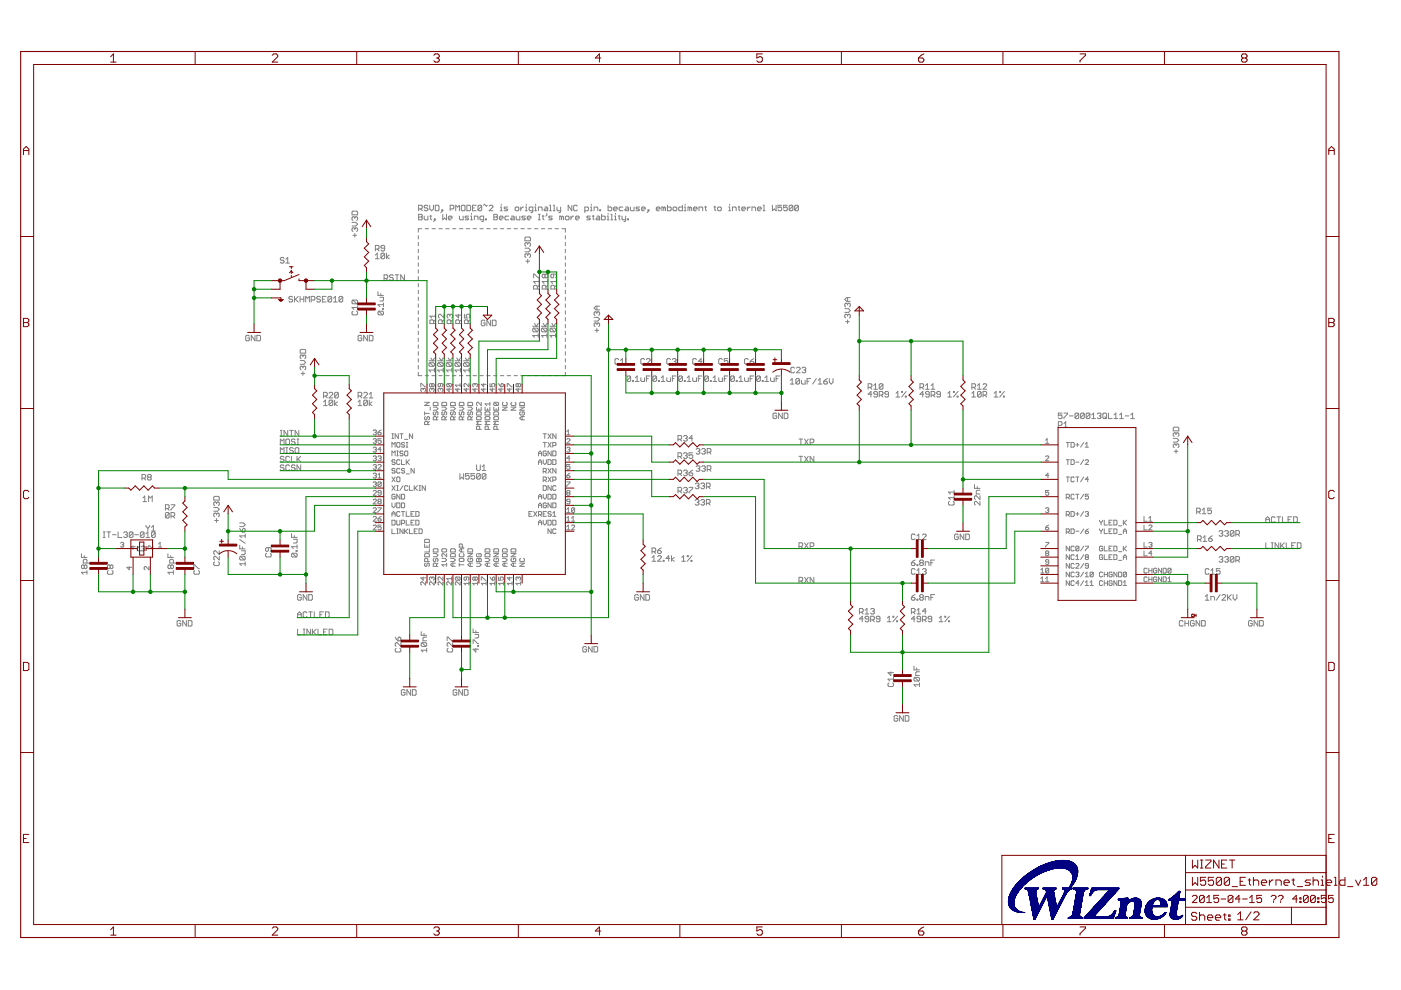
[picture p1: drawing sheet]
<svg xmlns="http://www.w3.org/2000/svg" width="297mm" height="210mm" viewBox="0 0 297 210" stroke-linecap="round" stroke-linejoin="round" font-family="sans-serif">
<g fill="none" stroke="#808080" stroke-width=".21">
<path d="M60.2 54.8l-.2-.2h-.4l-.2 .4 .2 .2h.4l.2 .4-.2 .2h-.4l-.2-.2M60.6 55.8h.8M60.6 55l.4-.4v1.2M74.6 47.1h.8l.4 .4-.4 .4h-.8M74.8 49.9h.8M74.8 44.8h.8l.2 .2v.6h-1.2v-.6zM75.2 46.1v.2M75.2 48.5v.2M75.2 49.5v.8M75.2 48.5l-.2-.2-.4 .2v.4l.2 .2M75.2 46.1l-.2-.1-.4 .1v.4l.2 .2M75.2 48.5l.2-.2 .4 .2v.4l-.2 .2"/>
<path d="M75.2 46.1l.2-.1 .4 .1v.4l-.2 .2M79.6 54.1l.4-.4v1.2M79.6 54.9h.8M79.6 52.8h.6l.2-.2v-.4l-.2-.2h-.6v1.2M80 52.8l.4 .4M81.4 59.1h.6l.2-.3v-.3l-.2-.2h-.6v1.1M81.6 52.6h-.6l-.2-.2 .2-.4h.4l.2 .2v.8l-.2 .2h-.4l-.2-.2M81.6 53.9v.8l-.2 .2h-.4l-.2-.2M81.6 53.9l-.2-.2h-.4l-.2 .2v.8M81.6 53.9l-.8 .8M81.8 59.1l.4 .3M82 53.7v1.2"/>
<path d="M82.5 54.1l-.5 .4 .5 .4M83.4 58.5l-.2-.2h-.4l-.2 .2 .2 .3h.4l.2 .3-.2 .3h-.4l-.2-.2M83.8 58.3h.8M84.2 58.3v1.1M85.7 58.3v1.1l-.7-1.1v1.1M88.7 50v.7M88.7 51.4v.7M88.7 52.9v.7M88.7 54.3v.7M88.7 55.7v.8M88.7 57.2v.7M88.7 58.6v.8"/>
<path d="M88.8 44.3h.5l.2-.2v-.4l-.2-.2h-.5v1.2M88.8 45.4h.5l.2 .2-.2 .4 .2 .4-.2 .2h-.5zM88.8 46h.5M89.2 44.3l.3 .4M89.4 48.5h-.7v.7M89.9 45.8v.6l.2 .2h.6v-.8M90.1 48.5h.8M90.7 43.7l-.2-.2h-.4l-.2 .4 .2 .2h.4l.2 .4-.2 .2h-.4l-.2-.2M91.1 43.5v.8l.4 .4 .4-.4v-.8M91.1 45.8h.4M91.3 45.6v.8l.2 .2M91.6 48.5h.7"/>
<path d="M92.1 46.4h.2v.2h-.2zM92.3 43.5h.6l.2 .2v.8l-.2 .2h-.6zM92.3 46.6l-.4 .4M93 48.5h.8M93.7 44.5h.2v.2h-.2zM93.9 44.7l-.4 .4M93.9 45.4v1.2l.4-.4 .4 .4v-1.2M94.5 48.5h.7M95.1 46.2h.7l-.2-.4h-.4l-.1 .2v.4l.1 .2h.4M95.4 44.3h.6l.2-.2v-.4l-.2-.2h-.6v1.2M95.9 48.5h.8M96.6 44.7v-1.2l.4 .4 .4-.4v1.2"/>
<path d="M97.4 48.5h.7M97.4 45.8v.6l.2 .2h.6v-.8M98 43.5h.4l.2 .2v.8l-.2 .2h-.4l-.2-.2v-.8zM98.8 48.5h.8M99 43.5h.6l.2 .2v.8l-.2 .2h-.6zM99.4 45.8h-.6l-.2 .2 .2 .2h.4l.2 .2-.2 .2h-.6M99.8 46.6h.4M99.8 45.8h.2v.8M100 45.2v.2M100.2 44.1h.4M100.3 48.5h.7M100.6 46.6v-.8h.6l.1 .2v.6"/>
<path d="M101 43.5h-.8v1.2h.8M101.7 48.5h.8M102.1 43.7l-.2-.2h-.3l-.3 .2v.8M102.1 43.7v.8l-.2 .2h-.3l-.3-.2M102.1 43.7l-.8 .8M102.5 43.5l.2-.2 .4 .4 .2-.2M102.5 46.6h-.6l-.2-.2v-.4l.2-.2h.6v1l-.4 .2M102.9 46.4h.2v.2h-.2zM103.2 48.5h.7M103.7 43.7l.2-.2h.4l.2 .2v.2l-.8 .8h.8M104.6 48.5h.8M104.7 45.4h.6l.2 .2-.2 .4 .2 .4-.2 .2h-.6z"/>
<path d="M104.7 46h.6M105.9 46.2h.8l-.2-.4h-.4l-.2 .2v.4l.2 .2h.4M106.1 48.5h.7M106.1 44.7h.4M106.1 43.9h.2v.8M106.3 43.3v.2M107.5 48.5h.8M107.7 43.9h-.6l-.2 .2 .2 .2h.4l.2 .2-.2 .2h-.6M107.8 45.8h-.5l-.2 .2v.4l.2 .2h.5M108.4 45.8h.4l.2 .2v.6h-.6l-.2-.2 .2-.2h.6M109 48.5h.7M109.2 44.1l.2-.2h.4l.2 .2v.4l-.2 .2h-.4l-.2-.2z"/>
<path d="M109.4 45.8v.6l.2 .2h.6v-.8M110.4 43.9v.8M110.4 48.5h.8M111 43.9h-.2l-.4 .4M111.3 52.6h.8l.4 .4-.4 .4h-.8M111.4 44.7h.4M111.4 43.9h.2v.8M111.4 45.8h-.6l-.2 .2 .8 .4-.2 .2h-.6M111.5 55.4h.8M111.5 50.3h.8l.2 .2v.6h-1.2v-.6zM111.6 43.3v.2M111.8 46.2h.8l-.2-.4h-.4l-.2 .2v.4l.2 .2h.4"/>
<path d="M111.9 48.5h.7M111.9 51.6l.2-.1 .4 .1v.4l-.2 .2M111.9 54l.2-.2 .4 .2v.4l-.2 .2M111.9 51.6v.2M111.9 54v.2M111.9 55v.8M111.9 54l-.2-.2-.4 .2v.4l.2 .2M111.9 51.6l-.2-.1-.4 .1v.4l.2 .2M113 44.7h-.6l-.2-.2v-.4l.2-.2h.6v1l-.4 .2M113.1 58.9v-.8h.2l.8 .8h.2M113.3 48.5h.8M113.4 44.7h.3"/>
<path d="M113.4 43.9h.2v.8M113.6 43.3v.2M114.2 44.7v-.8h.5l.2 .2v.6M114.2 45.4h.4M114.2 46.6h.4M114.3 59.7h-1.2l.4 .4M114.3 59.3v.8M114.3 45.4v1.2M114.8 48.5h.7M114.9 45.8h.4M115.1 45.6v.8l.2 .2M115.5 43.9h.4l.2 .2v.6h-.6l-.2-.2 .2-.2h.6"/>
<path d="M115.5 58.3l.2-.2 .4 .2v.4l-.2 .2-.4-.2M115.5 58.3l-.1-.2-.4 .2v.4l.2 .2 .3-.2M115.5 58.3v.4M115.9 45.2v.4l-.2 .2M116.1 59.3v.8M116.1 59.7h-1.1l.4 .4M116.2 48.5h.8M116.5 43.5h.2v1.2M116.5 44.7h.4M117.1 45.8h-.6l-.2 .2 .8 .4-.2 .2h-.6M117.3 43.5h.2v1.2M117.3 44.7h.4"/>
<path d="M117.4 58.1v.6l-.2 .2-.4-.2v-.4l.2-.2h.8l.2 .2v.4l-.2 .2M117.7 48.5h.7M118 59.7h-1.2l.4 .4M118 59.3v.8M118.1 43.9v.6l.2 .2h.6M118.9 43.9v1l-.4 .2M119.1 46l.2-.2 .2 .2v.6M119.1 46l-.4-.2v.8M119.1 46v.6M119.1 48.5h.8v.7M119.9 50v.7M119.9 51.4v.7"/>
<path d="M119.9 52.9v.7M119.9 54.3v.7M119.9 55.7v.8M119.9 57.2v.7M119.9 58.6v.8M120.1 45.8h.4l.1 .2v.4l-.1 .2h-.4l-.2-.2v-.4zM121.1 45.8v.8M121.2 43.5v1.2l-.7-1.2v1.2M121.6 45.8h-.2l-.3 .4M122 46.2h.8l-.2-.4h-.4l-.2 .2v.4l.2 .2h.4M122.4 43.7l-.2-.2h-.4l-.2 .2v.8l.2 .2h.4l.2-.2M124 44.7h.6l.2-.2v-.4l-.2-.2h-.6v1.2"/>
<path d="M125.2 44.7h.4M125.2 43.9h.2v.8M125.2 45.8h-.6l-.2 .2 .2 .2h.4l.2 .2-.2 .2h-.6M125.4 43.3v.2M125.6 45.8h.4M125.8 45.6v.8l.2 .2M126 44.7v-.8h.6l.1 .2v.6M126.6 45.8h.3l.2 .2v.6h-.5l-.2-.2 .2-.2h.5M127.1 44.5h.2v.2h-.2zM127.6 45.4v1.2h.5l.2-.2v-.4l-.2-.2h-.5M128.7 45.8h.2v.8M128.7 46.6h.4"/>
<path d="M128.9 43.5v1.2h.6l.2-.2v-.4l-.2-.2h-.6M128.9 45.2v.2M129.5 45.4h.2v1.2M129.5 46.6h.4M130.1 44.3h.8l-.2-.4h-.4l-.2 .2v.4l.2 .2h.4M130.3 46.6h.4M130.3 45.8h.2v.8M130.5 45.2v.2M131.1 45.8h.4M131.3 45.6v.8l.2 .2M131.9 45.8v.6l.2 .2h.6M132.1 43.9h-.6l-.2 .2v.4l.2 .2h.6"/>
<path d="M132.7 43.9h.4l.1 .2v.6h-.5l-.2-.2 .2-.2h.5M132.7 45.8v1l-.4 .2M133.1 46.4h.1v.2h-.1zM133.6 43.9v.6l.2 .2h.6v-.8M135.6 43.9h-.6l-.2 .2 .2 .2h.4l.2 .2-.2 .2h-.6M136 44.3h.8l-.2-.4h-.4l-.2 .2v.4l.2 .2h.4M137.4 44.5h.2v.2h-.2zM137.6 44.7l-.4 .4M139.1 44.3h.8l-.2-.4h-.3l-.3 .2v.4l.3 .2h.3M140.7 44.1l-.4-.2v.8M140.7 44.1v.6M140.7 44.1l.2-.2 .2 .2v.6"/>
<path d="M141.5 43.5v1.2h.6l.2-.2v-.4l-.2-.2h-.6M142.9 43.9h.4l.2 .2v.4l-.2 .2h-.4l-.2-.2v-.4zM144.7 43.5v1.2h-.6l-.2-.2v-.4l.2-.2h.6M145.1 44.7h.4M145.1 43.9h.2v.8M145.3 43.3v.2M146.2 44.1l-.3-.2v.8M146.2 44.1v.6M146.2 44.1l.2-.2 .2 .2v.6M147 44.3h.8l-.2-.4h-.4l-.2 .2v.4l.2 .2h.4M148.2 44.7v-.8h.6l.2 .2v.6M149.4 43.9h.4"/>
<path d="M149.6 43.7v.8l.2 .2M151.4 43.9h.4M151.6 43.7v.8l.2 .2M152.1 44.1l.3-.2h.3l.2 .2v.4l-.2 .2h-.3l-.3-.2zM154.5 44.7h.4M154.5 43.9h.2v.8M154.7 43.3v.2M155.3 44.7v-.8h.6l.2 .2v.6M156.5 43.9h.4M156.7 43.7v.8l.2 .2M157.3 44.3h.8l-.2-.4h-.4l-.2 .2v.4l.2 .2h.4M158.5 43.9v.8"/>
<path d="M159 43.9h-.2l-.3 .4M159.4 44.7v-.8h.6l.2 .2v.6M160.6 44.3h.8l-.2-.4h-.4l-.2 .2v.4l.2 .2h.4M161.8 43.5h.2v1.2M161.8 44.7h.4M163.8 43.5v1.2l.4-.4 .3 .4v-1.2M165.7 43.5h-.7v.6l.3-.2 .4 .2v.4l-.2 .2h-.4l-.1-.2M166.9 43.5h-.8v.6l.4-.2 .4 .2v.4l-.2 .2h-.4l-.2-.2M168.1 43.7l-.2-.2h-.4l-.2 .2v.8M168.1 43.7v.8l-.2 .2h-.4l-.2-.2M168.1 43.7l-.8 .8M169.3 43.7l-.2-.2h-.4l-.2 .2v.8"/>
<path d="M169.3 43.7v.8l-.2 .2h-.4l-.2-.2M169.3 43.7l-.8 .8M52.9 71.3l-.2-.2h-.4l-.2 .2v.8l.2 .2h.4l.2-.2v-.4h-.4M54.1 71.1v1.2l-.8-1.2v1.2M54.5 71.1h.6l.1 .2v.8l-.1 .2h-.6zM62 63l-.2-.2h-.4l-.1 .2 .1 .4h.4l.2 .2-.2 .4h-.4l-.1-.2M62.4 62.8v1.2M62.6 63.4l.6 .6M63.2 62.8l-.8 .8M63.6 63.4h.8M63.6 62.8v1.2M63.6 76.5h.8l.4 .3-.4 .4h-.8"/>
<path d="M63.8 79.2h.8M63.8 74.1h.8l.2 .2v.6h-1.2v-.6zM64.2 75.5v.2M64.2 77.8v.2M64.2 78.8v.8M64.2 77.8l-.2-.2-.4 .2v.4l.2 .2M64.2 75.5l-.2-.2-.4 .2v.4l.2 .2M64.2 77.8l.2-.2 .4 .2v.4l-.2 .2M64.2 75.5l.2-.2 .4 .2v.4l-.2 .2M64.4 62.8v1.2M64.8 64v-1.2l.4 .4 .4-.4v1.2M66 63.6h.6l.2-.2v-.4l-.2-.2h-.6v1.2"/>
<path d="M67.9 63l-.1-.2h-.4l-.2 .2 .2 .4h.4l.1 .2-.1 .4h-.4l-.2-.2M68.3 63.4h.4M69.1 62.8h-.8v1.2h.8M70.3 63l-.2-.2h-.4l-.2 .2v.8M70.3 63v.8l-.2 .2h-.4l-.2-.2M70.3 63l-.8 .8M70.7 64h.8M70.7 63.2l.4-.4v1.2M72.7 63l-.2-.2h-.4l-.2 .2v.8M72.7 63v.8l-.2 .2h-.4l-.2-.2M72.7 63l-.8 .8M74.8 63.6l-.2 .2v.4l.2 .2h.8"/>
<path d="M74.8 66l-.2 .2v.4l.2 .2h.8l.2-.2v-.4l-.2-.2M74.8 63.6h.8l.2 .2v.4l-.2 .2M74.8 63.6l.8 .8M75.8 64.8v.8M75.8 65.2h-1.2l.4 .4M76.7 71.3l-.2-.2h-.4l-.2 .2v.8l.2 .2h.4l.2-.2v-.4h-.4M77.9 71.1v1.2l-.8-1.2v1.2M78.3 71.1h.6l.2 .2v.8l-.2 .2h-.6zM80.1 61.8v.8h1.2M80.3 66l-.2 .2v.4l.2 .2h.8M80.3 66h.8l.2 .2v.4l-.2 .2M80.3 66l.8 .8"/>
<path d="M80.5 63h.8v.6l-.2 .2h-.6M80.7 62.3v.3M81.1 65.4h.2v.2h-.2zM81.3 64.2v.8M81.3 64.6h-1.2l.4 .4M88.7 78.9v.8h.7M88.7 60.1v.7M88.7 61.5v.8M88.7 63v.7M88.7 64.4v.8M88.7 65.9v.7M88.7 67.3v.8"/>
<path d="M88.7 68.8v.7M88.7 70.2v.8M88.7 71.7v.7M88.7 73.1v.8M88.7 74.6v.7M88.7 76v.8M88.7 77.5v.7M90.1 79.7h.8M91 76.5h1.1M91.1 76.9h.8l.2 .2v.4l-.2 .2M91.1 76.9l-.1 .2v.4l.1 .2h.8M91.1 76.9l.8 .8"/>
<path d="M91.3 75.9l.4 .6 .4-.6M91.6 79.7h.7M91.9 68.6v-.6l-.2-.2h-.4l-.2 .2v.6h1.2M92.1 78.1v.8M92.1 78.5h-1.1l.3 .4M92.3 66.6v.8M92.3 67.8l-.4 .4M92.3 67h-1.2l.4 .4M92.8 76.5h1.2M93 76.9l-.2 .2v.4l.2 .2h.8M93 76.9h.8l.2 .2v.4l-.2 .2M93 76.9l.8 .8"/>
<path d="M93 79.7h.8M93.2 75.9l.4 .6 .4-.6M93.7 68.6v-.6l-.1-.2h-.4l-.2 .2v.6h1.1M94 78.5h-1.2l.4 .4M94 78.1v.8M94.1 66.6v.8l-.7-.8-.4 .2v.4l.2 .2M94.1 67.8l-.4 .4M94.5 79.7h.7M94.6 76.5h1.2M94.8 76.9l-.2 .2v.4l.2 .2h.8M94.8 76.9h.8l.2 .2v.4l-.2 .2M94.8 76.9l.8 .8"/>
<path d="M95 75.9l.4 .6 .4-.6M95.4 66.8l-.2-.2-.4 .2v.4l.2 .2M95.4 66.8l.2-.2 .4 .2v.4l-.2 .2M95.4 66.8v.2M95.6 68.6v-.6l-.2-.2h-.4l-.2 .2v.6h1.2M95.8 78.5h-1.2l.4 .4M95.8 78.1v.8M95.9 79.7h.8M96 67.8l-.4 .4M96.5 76.5h1.1M96.6 76.9l-.1 .2v.4l.1 .2h.8M96.6 76.9h.8l.2 .2v.4l-.2 .2"/>
<path d="M96.6 76.9l.8 .8M96.8 75.9l.4 .6 .4-.6M97.2 66.6v.8l-.6-.6h1.2M97.4 79.7h.7M97.4 68.6v-.6l-.2-.2h-.4l-.2 .2v.6h1.2M97.6 78.5h-1.1l.3 .4M97.6 78.1v.8M97.8 67.8l-.4 .4M98.3 76.5h1.2M98.5 66.6v.8h.6l-.3-.4 .3-.4h.3l.2 .2v.4l-.2 .2M98.5 76.9l-.2 .2v.4l.2 .2h.8M98.5 76.9h.8l.2 .2v.4l-.2 .2"/>
<path d="M98.5 76.9l.8 .8M98.7 75.9l.4 .6 .4-.6M98.8 79.7h.8M99.3 68.6v-.6l-.2-.2h-.4l-.2 .2v.6h1.1M99.5 78.5h-1.2l.4 .4M99.5 78.1v.8M99.6 67.8l-.3 .4M100.3 79.7h.7M101.7 79.7h.8M102.8 68.1l-.2-.2h-.4l-.2 .2v.8l.2 .2h.4l.2-.2v-.4h-.4M103.2 79.7h.7M104 67.9v1.2l-.8-1.2v1.2"/>
<path d="M104.4 67.9h.6l.2 .2v.8l-.2 .2h-.6zM104.6 79.7h.8M106.1 79.7h.7M107.5 79.7h.8M109 79.7h.7M110.4 79.7h.8M111.9 79.7h.7M112.9 69.2h1.2M113.1 69.6l-.2 .2v.3l.2 .3h.8M113.1 69.6l.8 .8M113.1 69.6h.8l.2 .2v.3l-.2 .3M113.3 79.7h.8"/>
<path d="M113.3 68.6l.4 .6 .4-.6M113.9 61.3v-.6l-.2-.2h-.4l-.2 .2v.6h1.2M114.1 71.1h-1.2l.4 .4M114.1 70.8v.7M114.3 60.5l-.4 .4M114.8 79.7h.7M114.8 69.2h1.2M115 69.6l-.2 .2v.3l.2 .3h.8M115 69.6h.8l.2 .2v.3l-.2 .3M115 69.6l.8 .8M115.2 68.6l.4 .6 .4-.6M115.7 61.3v-.6l-.2-.2h-.3l-.2 .2v.6h1.1"/>
<path d="M116 71.1h-1.2l.4 .4M116 70.8v.7M116.1 60.5l-.4 .4M116.2 79.7h.8M116.6 69.2h1.2M116.8 69.6l-.2 .2v.3l.2 .3h.8M116.8 69.6h.8l.2 .2v.3l-.2 .3M116.8 69.6l.8 .8M117 68.6l.4 .6 .4-.6M117.6 61.3v-.6l-.2-.2h-.4l-.2 .2v.6h1.2M117.7 79.7h.7M117.8 71.1h-1.2l.4 .4"/>
<path d="M117.8 70.8v.7M118 60.5l-.4 .4M119.9 60.1v.7M119.9 61.5v.8M119.9 63v.7M119.9 64.4v.8M119.9 65.9v.7M119.9 67.3v.8M119.9 68.8v.7M119.9 70.2v.8M119.9 71.7v.7M119.9 73.1v.8"/>
<path d="M119.9 74.6v.7M119.9 76v.8M119.9 77.5v.7M119.9 78.9v.8h-.8M126 67.3h.7l.4 .4-.4 .4h-.7M126.2 70h.7M126.6 66.3l.1-.2 .4 .2v.4l-.2 .2M126.6 66.3l-.3-.2-.3 .2v.4l.2 .2M126.6 68.7l-.3-.2-.3 .2v.3l.2 .3M126.6 68.7l.1-.2 .4 .2v.3l-.2 .3M126.6 64.9v.8M126.6 66.3v.2"/>
<path d="M126.6 68.7v.2M126.6 69.7v.7M127.1 64.9h-.8l-.3 .4 .3 .4h.8M131.2 76.2l-.2-.2h-.4l-.2 .2v.8l.2 .2h.4l.2-.2M131.6 77.2h.7M131.6 76.4l.4-.4v1.2M133.7 79.9v.8l-.2 .2h-.4l-.2-.2M133.7 79.9l-.2-.2h-.4l-.2 .2v.8M133.7 79.9l-.8 .8M136.7 76.2l-.2-.2h-.4l-.2 .2v.8l.2 .2h.4l.2-.2M137.1 76.2l.1-.2h.4l.2 .2v.2l-.7 .8h.7M137.8 79.7h-.7v1.2"/>
<path d="M139.2 79.9l-.2-.2h-.4l-.2 .2v.8M139.2 79.9v.8l-.2 .2h-.4l-.2-.2M139.2 79.9l-.8 .8M142.2 76.2l-.2-.2h-.4l-.2 .2v.8l.2 .2h.4l.2-.2M142.6 76.2l.1-.2h.5l.1 .2-.1 .4M142.9 76.6h.3M143.2 76.6l.1 .2-.1 .4h-.5l-.1-.2M143.3 79.7h-.7v1.2M144.7 79.9l-.2-.2h-.4l-.2 .2v.8M144.7 79.9v.8l-.2 .2h-.4l-.2-.2M144.7 79.9l-.8 .8M147.7 76.2l-.2-.2h-.4l-.2 .2v.8l.2 .2h.4l.2-.2"/>
<path d="M148.8 79.7h-.7v1.2M148.8 76.6h-.7l.5-.6v1.2M150.2 79.9v.8l-.2 .2h-.4l-.2-.2M150.2 79.9l-.2-.2h-.4l-.2 .2v.8M150.2 79.9l-.8 .8M153.2 76.2l-.2-.2h-.4l-.2 .2v.8l.2 .2h.4l.2-.2M154.3 76h-.7v.6l.3-.2 .4 .2v.4l-.2 .2h-.3l-.2-.2M154.3 79.7h-.7v1.2M155.7 79.9l-.2-.2h-.4l-.2 .2v.8M155.7 79.9v.8l-.2 .2h-.4l-.2-.2M155.7 79.9l-.8 .8M158.6 76.2l-.1-.2h-.4l-.2 .2v.8l.2 .2h.4l.1-.2"/>
<path d="M159 76.6h.6l.2 .4-.2 .2h-.3l-.3-.2zM159.8 79.7h-.8v1.2M159.8 76l-.8 .6M161.2 79.9l-.2-.2h-.4l-.2 .2v.8M161.2 79.9v.8l-.2 .2h-.4l-.2-.2M161.2 79.9l-.8 .8M165.3 79.7h-.8v1.2M168.5 78.1l-.2-.2h-.4l-.2 .2v.7l.2 .2h.4l.2-.2M168.9 78.1l.2-.2h.4l.2 .2v.2l-.8 .7h.8M170.1 78.1l.1-.2h.4l.2 .2-.2 .4M170.4 78.5h.2M170.6 78.5l.2 .2-.2 .3h-.4l-.1-.2"/>
<path d="M179.1 65.4h.8l.4 .4-.4 .4h-.8M179.3 68.2h.8M179.7 63.1v.8M179.7 64.5v.2M179.7 66.8v.2M179.7 67.8v.8M179.7 66.8l-.2-.2-.4 .2v.4l.2 .2M179.7 64.5l-.2-.2-.4 .2v.4l.2 .2M179.7 66.8l.2-.2 .4 .2v.4l-.2 .2M179.7 64.5l.2-.2 .4 .2v.4l-.2 .2M180.3 63.1h-.8l-.4 .4 .4 .4h.8M59.4 96.1v-1.2l.4 .4 .4-.4v1.2"/>
<path d="M59.4 94.3v-1.2l.4 .4 .4-.4v1.2M59.4 92.4h.4M59.4 91.2h.4M59.6 91.2v1.2M60.2 96.9l-.2-.1h-.4l-.2 .1 .2 .4h.4l.2 .2-.2 .4h-.4l-.2-.2M60.2 98.8l-.2-.2h-.4l-.2 .4 .2 .2h.4l.2 .4-.2 .2h-.4l-.2-.2M60.6 93.3l.2-.2h.4l.2 .2v.8l-.2 .2h-.4l-.2-.2zM60.6 96.1h.4M60.6 94.9h.4M60.8 94.9v1.2M61 91.2v1.2l-.8-1.2v1.2M61.4 98.8l-.2-.2h-.4l-.2 .2v.8l.2 .2h.4l.2-.2"/>
<path d="M61.4 96.9l-.2-.1h-.4l-.2 .1v.8l.2 .2h.4l.2-.2M61.4 91.2h.8M61.8 91.2v1.2M61.8 96.8v1.1h.8M62.2 95.1l-.2-.2h-.4l-.2 .4 .2 .2h.4l.2 .4-.2 .2h-.4l-.2-.2M62.6 98.8l-.2-.2h-.4l-.2 .4 .2 .2h.4l.2 .4-.2 .2h-.4l-.2-.2M62.6 93.3l-.2-.2h-.4l-.2 .2 .2 .4h.4l.2 .2-.2 .4h-.4l-.2-.2M62.6 95.1l.2-.2h.4l.2 .2v.8l-.2 .2h-.4l-.2-.2zM63 96.8v1.1M63 93.1h.4M63 94.3h.4M63.2 97.3l.6 .6"/>
<path d="M63.2 93.1v1.2M63.4 91.2v1.2l-.8-1.2v1.2M63.8 98.6v1.2l-.8-1.2v1.2M63.8 96.8l-.8 .7M68.6 86h.8M68.6 85.2l.4-.4v1.2M68.6 84h.6l.2-.2v-.4l-.2-.2h-.6v1.2M69 84l.4 .4M69.8 83.4l.2-.2h.4l.1 .2v.2l-.7 .8h.7M70.5 85v.8l-.1 .2h-.4l-.2-.2M70.5 85l-.1-.2h-.4l-.2 .2v.8M70.5 85l-.7 .8"/>
<path d="M71 84.8v1.2M71.5 85.2l-.5 .4 .5 .4M71.7 83.4l-.2-.2h-.4l-.1 .2v.8M71.7 83.4v.8l-.2 .2h-.4l-.1-.2M71.7 83.4l-.7 .8M75.9 84h.6l.2-.2v-.4l-.2-.2h-.6v1.2M75.9 85.2l.4-.4v1.2M75.9 86h.8M76.3 84l.4 .4M77.1 83.4l.2-.2h.4l.2 .2v.2l-.8 .8h.8M77.9 85l-.2-.2h-.4l-.2 .2v.8M77.9 85v.8l-.2 .2h-.4l-.2-.2"/>
<path d="M77.9 85l-.8 .8M78.3 84.8v1.2M78.3 84.4h.8M78.3 83.6l.4-.4v1.2M78.9 85.2l-.6 .4 .6 .4M79.1 91.3l.2-.1h.3l.2 .1-.2 .4M79.1 93.2l.2-.2h.3l.2 .2-.2 .3M79.1 95l.2-.2h.3l.2 .2-.2 .3M79.1 98.7l.2-.2h.3l.2 .2-.2 .3M79.1 96.8l.2-.1h.3l.2 .1-.2 .4M79.5 95.3h.1M79.5 97.2h.1"/>
<path d="M79.5 99h.1M79.5 93.5h.1M79.5 91.7h.1M79.6 91.7l.2 .1-.2 .4h-.3l-.2-.2M79.6 93.5l.2 .2-.2 .3h-.3l-.2-.2M79.6 95.3l.2 .2-.2 .3h-.3l-.2-.1M79.6 99l.2 .2-.2 .3h-.3l-.2-.2M79.6 97.2l.2 .1-.2 .4h-.3l-.2-.2M80.1 96.8l.2-.1h.3l.2 .1-.2 .4M80.1 91.7h.5l.2 .3-.2 .2h-.3l-.2-.2zM80.1 98.7l.2-.2h.3l.2 .2-.7 .8h.7M80.5 97.2h.1"/>
<path d="M80.6 97.2l.2 .1-.2 .4h-.3l-.2-.2M80.8 93h-.7v.5l.4-.2 .3 .2-.2 .5h-.3l-.2-.2M80.8 95.3h-.7l.5-.5v1M80.8 91.2l-.7 .5M83.1 94.8v-1l.3 .3 .4-.3v1M83.1 92h.3M83.1 96.6v-1l.3 .4 .4-.4v1M83.1 93h.3M83.3 92v1M83.8 99.5l-.2-.2h-.3l-.2 .3 .2 .2h.3l.2 .3-.2 .2h-.3l-.2-.2M83.8 97.6l-.2-.1h-.3l-.2 .3 .2 .2h.3l.2 .3-.2 .2h-.3l-.2-.2M84.1 95.6h.4"/>
<path d="M84.1 96.6h.4M84.3 93.8h.3l.2 .2v.7l-.2 .1-.5-.1v-.7zM84.3 95.6v1M84.5 92v1l-.7-1v1M84.8 99.5l-.2-.2h-.3l-.2 .2v.6l.2 .2h.3l.2-.2M84.8 92h.6M84.8 97.6l-.2-.1h-.3l-.2 .1v.7l.2 .2h.3l.2-.2M85.1 97.5v1h.7M85.1 92v1M85.4 95.8l-.1-.2-.5 .2 .2 .3 .4 .2-.1 .3-.5-.1M85.8 95.8l.2-.2h.3l.2 .2v.7l-.2 .1h-.3l-.2-.1zM85.8 94l-.2-.2-.5 .2 .2 .3 .5 .2-.2 .3-.5-.1"/>
<path d="M85.8 99.5l-.5-.2-.2 .3 .5 .2 .2 .3-.2 .2-.5-.2M85.8 93.2h.7M86.1 93.8h.4M86.1 94.8h.4M86.1 97.5v1M86.3 93.8v1M86.3 98l.5 .5M86.8 97.5l-.7 .6M87.5 92v1l-.7-1v1M87.8 99.3v1l-.7-1v1M89.2 82v-.7l1 .7M89.7 82.5l-.1-.2-.4 .2v.3l.2 .2"/>
<path d="M89.7 82.5l.2-.2 .3 .2v.3l-.1 .2M89.7 82.5v.2M90 85.3h1l-1 .7h1M90 87.3v.7M90 87.7h1M90.2 88.3l-.2 .2v.3l.2 .2 .3-.2v-.3l.2-.2 .3 .2v.3l-.1 .2M90.7 90v-.5l-.2-.2h-.3l-.2 .2v.5h1M91 89.3l-.3 .4M91.2 86.3v.7M91.6 82.5l-.2-.2-.3 .2v.3l.1 .2M91.6 81.5l.1-.2 .4 .2v.3l-.2 .2-.3-.2M91.6 82.5l.1-.2 .4 .2v.3l-.2 .2"/>
<path d="M91.6 81.5l-.2-.2-.3 .2v.3l.1 .2 .4-.2M91.6 81.5v.3M91.6 82.5v.2M91.9 86.3h.6l.4 .3-.4 .4h-.6M92 87.3l-.1 .2v.3l.1 .2 .4-.2v-.3l.1-.2 .4 .2-.2 .5M92 85.3h.7l.2 .2v.5h-1v-.5zM92.5 89v-.5l-.1-.2h-.4l-.1 .2v.5h1M92.9 88.3l-.4 .4M93.4 81.3v.5l-.2 .2-.3-.2v-.3l.1-.2h.7l.2 .2v.3l-.2 .2M93.4 82.5l.2-.2 .3 .2v.3l-.2 .2M93.4 82.5l-.2-.2-.3 .2v.3l.1 .2M93.4 82.5v.2"/>
<path d="M93.7 86.3h.7l.3 .3-.3 .4h-.7M93.9 85.3h.6l.2 .2v.5h-1v-.5zM93.9 87.3l-.2 .2v.3l.2 .2 .3-.2v-.3l.2-.2 .3 .2v.3l-.2 .2M94.4 89v-.5l-.2-.2h-.3l-.2 .2v.5h1M94.7 88.3l-.3 .4M94.9 81.3h.7l.1 .2v.3l-.1 .2M94.9 81.3l.7 .7M94.9 81.3l-.2 .2v.3l.2 .2h.7M95.2 82.3v.7l-.5-.5h1M95.5 85.5l.2-.2h.7l.1 .2v.5h-1zM95.5 86.3h.7l.3 .3-.3 .4h-.7M95.7 87.3l-.2 .2v.3l.2 .2 .3-.2v-.3l.2-.2 .3 .2v.3l-.1 .2"/>
<path d="M96.2 89v-.5l-.2-.2h-.3l-.2 .2v.5h1M96.5 88.3l-.3 .4M97 82.3v.7l-.5-.5h1.1M97.4 86.3h.6l.4 .3-.4 .4h-.6M97.5 87.3l-.1 .2 .1 .5 .4-.2v-.3l.1-.2 .4 .2v.3l-.2 .2M97.5 85.3h.7l.2 .2v.5h-1v-.5zM97.6 81.3v.7M97.6 81.7h-1.1l.4 .3M98 89v-.5l-.1-.2h-.4l-.1 .2v.5h1M98.4 88.3l-.4 .4M98.9 82.3v.7l-.5-.5h1M99.2 86.3h.7l.3 .3-.3 .4h-.7"/>
<path d="M99.4 85.3h.6l.2 .2v.5h-1v-.5zM99.4 87.3l-.2 .2v.3l.2 .2 .3-.2v-.3l.2-.2 .3 .2v.3l-.2 .2M99.4 81.3v.7l-.8-.7-.2 .2v.3l.2 .2M99.9 89v-.5l-.2-.2h-.3l-.2 .2v.5h1M100.2 88.3l-.3 .4M100.7 81.5l.2-.2 .3 .2v.3l-.2 .2M100.7 81.5l-.1-.2-.4 .2v.3l.2 .2M100.7 81.5v.2M100.7 82.3v.7l-.5-.5h1M101 86.3v.7h1v-.7M101 87.5l.2-.2h.7l.1 .2v.5h-1zM101 98.6v1l.2 .2h.4l.2-.2v-1"/>
<path d="M101.2 88.3h.7l.1 .2v.3l-.1 .2h-.7l-.2-.2v-.3zM101.5 86.6v.4M101.7 91v-.5l-.2-.1h-.3l-.2 .1v.5h1M102 85.3v.7l-.6-.7-.4 .2v.3l.2 .2M102 89.3h-1l.4 .4-.4 .3h1M102.2 99.8h.8M102.2 99l.4-.4v1.2M102.6 81.3v.7l-.6-.5h1.1M102.6 82.3v.7l-.6-.5h1.1M102.8 87.5l.2-.2h.7l.2 .2v.5h-1.1zM102.8 86.3v.7h1.1v-.7M102.8 88.5l.2-.2h.7l.2 .2v.3l-.2 .2h-.7l-.2-.2z"/>
<path d="M103.4 86.6v.4M103.5 91v-.5l-.1-.1h-.4l-.2 .1v.5h1.1M103.9 89.3h-1.1l.4 .4-.4 .3h1.1M103.9 85.3v.7M103.9 85.6h-1.1l.4 .4M103.9 81.3v.7h.5l-.2-.5 .2-.2h.3l.2 .2-.2 .5M104.4 82.3v.7l-.5-.5h1M104.7 87.5l.2-.2h.6l.2 .2v.5h-1zM104.7 86.3v.7h1v-.7M104.7 88.5l.2-.2h.6l.2 .2v.3l-.2 .2h-.6l-.2-.2zM104.9 85.3l-.2 .2v.3l.2 .2h.6M104.9 85.3h.6l.2 .2v.3l-.2 .2"/>
<path d="M104.9 85.3l.6 .7M105.2 86.6v.4M105.4 91v-.5l-.2-.1h-.3l-.2 .1v.5h1M105.7 89.3h-1l.3 .4-.3 .3h1M105.7 81.3l.5 .7M106.2 81.5l.2-.2 .3 .2v.3l-.1 .2h-.4zM106.2 82.3v.7l-.5-.5h1M106.5 86.3h1l-1 .7h1M106.7 85.3l-.2 .2 .2 .5h.7l.1-.2v-.3l-.1-.2M107.5 82v-.7l1.1 .7M108.1 82.3v.7l-.6-.5h1.1M108.4 86.3h1l-1 .7h1"/>
<path d="M108.5 85.3l-.1 .2v.3l.1 .2h.7l.2-.2v-.3l-.2-.2M109.9 81.5l.1-.2 .4 .2v.3l-.2 .2-.3-.2M109.9 81.5l-.2-.2-.3 .2v.3l.2 .2 .3-.2M109.9 81.5v.3M109.9 82.3v.7l-.5-.5h1M110.2 86.3h1l-1 .7h1M110.4 85.3h.6l.2 .2v.5h-1v-.5zM110.4 87.3l-.2 .2v.3l.2 .2h.6l.2-.2v-.3l-.2-.2h-.3v.4M110.7 88.3v.7M111.2 88.3h-.7l-.3 .4 .3 .3h.7M114.2 96.6v-.6l.3-.4 .3 .4v.6M114.2 98.5v-.7l.3-.3 .3 .3v.7"/>
<path d="M114.2 96.1h.6M114.2 98h.6M115.2 100h.5l.1-.5-.1-.2h-.5v1M115.2 92h.6M115.2 93.8h.6M115.2 97.5v.6l.3 .4 .3-.4v-.6M115.5 92v1M115.5 93.8v1M115.5 100l.3 .3M115.8 95.8l-.1-.2h-.4l-.1 .2v.7l.1 .1h.4l.1-.1v-.4h-.3M116.2 92l.7 1M116.2 93.8l.7 1"/>
<path d="M116.2 97.5h.5l.2 .1v.7l-.2 .2h-.5zM116.2 99.3l.7 1M116.9 92l-.7 1M116.9 93.8l-.7 1M116.9 95.6v1l-.7-1v1M116.9 99.3l-.7 1M117.2 95.6h.5l.2 .2v.7l-.2 .1h-.5zM117.2 94.5h.5l.2-.2v-.3l-.2-.2h-.5v1M117.2 97.5h.5l.2 .1v.7l-.2 .2h-.5zM117.9 92v1l-.7-1v1M117.9 99.3v1l-.7-1v1M120.2 91.5l.3-.3v1"/>
<path d="M120.2 95l.1-.2h.4l.1 .2-.1 .3M120.2 92.2h.6M120.2 93.2l.1-.2h.4l.1 .2v.1l-.6 .7h.6M120.5 95.3h.2M120.7 95.3l.1 .2-.1 .3h-.4l-.1-.1M120.8 98.5h-.6v.5l.5-.2 .1 .2v.3l-.1 .2h-.4l-.1-.2M120.8 97.2h-.6l.5-.5v1M134.1 80.7h.2v.2h-.2zM134.7 80.9h.8M134.7 80.1l.4-.4v1.2M135.9 80.1v.6l.2 .2h.6v-.8M137.1 80.3h.4"/>
<path d="M139.6 80.7h.2v.2h-.2zM140.2 80.9h.8M140.2 80.1l.4-.4v1.2M141.4 80.1v.6l.2 .2h.6v-.8M142.6 80.3h.3M143.7 96.8h.6l.2-.2v-.4l-.2-.2h-.6v1.2M143.7 93.1h.6l.2-.2v-.4l-.2-.1h-.6v1.1M144.1 93.1l.4 .4M144.1 96.8l.4 .4M144.9 92.5l.2-.1h.4l.2 .1-.2 .4M144.9 96.2l.2-.2h.4l.2 .2-.2 .4M144.9 99.9l.2-.2h.4l.2 .2-.2 .4"/>
<path d="M145.1 80.7h.2v.2h-.2zM145.3 92.9h.2M145.3 96.6h.2M145.5 92.9l.2 .2-.2 .4h-.4l-.2-.2M145.5 96.6l.2 .2-.2 .4h-.4l-.2-.2M145.7 80.9h.8M145.7 80.1l.4-.4v1.2M146.9 92.9h-.8l.6-.5v1.1M146.9 80.1v.6l.2 .2h.6v-.8M146.9 96h-.8v.6l.4-.2 .4 .2v.4l-.2 .2h-.4l-.2-.2M146.9 99.7l-.8 .6M147.6 99l.2-.2h.4l.2 .2-.2 .4"/>
<path d="M147.6 95.3l.2-.2h.4l.2 .2-.2 .4M148 95.7h.2M148 99.4h.2M148.1 80.3h.3M148.2 95.7l.2 .2-.2 .4h-.4l-.2-.2M148.2 99.4l.2 .1-.2 .4h-.4l-.2-.2M148.8 95.3l.2-.2h.4l.1 .2-.1 .4M148.8 99l.2-.2h.4l.1 .2-.1 .4M149.2 95.7h.2M149.2 99.4h.2M149.4 95.7l.1 .2-.1 .4h-.4l-.2-.2M149.4 99.4l.1 .1-.1 .4h-.4l-.2-.2"/>
<path d="M149.9 95.9h.6l.2-.2v-.4l-.2-.2h-.6v1.2M149.9 99.5h.6l.2-.1v-.4l-.2-.2h-.6v1.1M150.3 95.9l.4 .4M150.3 99.5l.4 .4M150.6 80.7h.2v.2h-.2zM151.2 80.9h.8M151.2 80.1l.4-.4v1.2M152.4 80.1v.6l.2 .2h.6v-.8M153.6 80.3h.3M156.1 80.7h.2v.2h-.2zM156.7 80.9h.8M156.7 80.1l.4-.4v1.2"/>
<path d="M157.9 80.1v.6l.2 .2h.5v-.8M159 80.3h.4M161.6 80.7h.2v.2h-.2zM162.2 80.9h.8M162.2 80.1l.4-.4v1.2M163.4 80.1v.6l.2 .2h.5v-.8M164.5 80.3h.5M164.7 87.8l-.2-.2h-.4l-.2 .2v.8l.2 .2h.4l.2-.2v-.4h-.4M165.9 87.6v1.2l-.8-1.2v1.2M166.3 87.6h.6l.1 .2v.8l-.1 .2h-.6zM167.6 80.6l.4-.3v1.1M167.6 81.4h.7"/>
<path d="M169.4 96.8h.8M169.4 93.1h.8M169.5 80.5v.7l-.2 .2h-.3l-.3-.2M169.5 80.5l-.2-.2h-.3l-.3 .2v.7M169.5 80.5l-.8 .7M169.8 93.1v1.2M169.8 96.8v1.1M169.9 80.6v.6l.2 .2h.6v-.8M170.6 96.8l.8 1.1M170.6 93.1l.8 1.2M171.1 80.8h.4M171.4 96.8l-.8 1.1"/>
<path d="M171.4 93.1l-.8 1.2M171.8 93.9h.5l.3-.2v-.4l-.3-.2h-.5v1.2M171.9 80.3h-.8v1.1M172.6 96.8v1.1l-.8-1.1v1.1M173.1 80.3l-.8 1.1M173.5 81.4h.8M173.5 80.6l.4-.3v1.1M174.6 80.8h.6l.2 .4-.2 .2h-.3l-.3-.2zM175.4 80.3l-.8 .5M175.8 80.3v.7l.4 .4 .4-.4v-.7M184.1 82.1h.6l.1-.2v-.3l-.1-.2h-.6v1.1M184.4 82.1l.4 .4"/>
<path d="M184.8 83.6h-.7l.6-.6v1.2M185.3 82.5h.7M185.3 81.7l.3-.3v1.1M186 83.6h-.6l-.1-.2 .1-.4h.4l.2 .2v.8l-.2 .2h-.4l-.1-.2M186.4 83.8h.6l.2-.2v-.4l-.2-.2h-.6v1.2M186.8 83.8l.4 .4M187.2 81.6l-.2-.2h-.4l-.2 .2v.7M187.2 81.6v.7l-.2 .2h-.4l-.2-.2M187.2 81.6l-.8 .7M188.4 83.6h-.6l-.2-.2 .2-.4h.4l.2 .2v.8l-.2 .2h-.4l-.2-.2M190 83.4l.4-.4v1.2M190 84.2h.8"/>
<path d="M191.2 83h.1v.2h-.1zM191.9 84h.2v.2h-.2zM192.1 83l-.9 1.2M195.1 82.1h.5l.2-.2v-.3l-.2-.2h-.5v1.1M195.5 82.1l.3 .4M195.8 83.6h-.7l.5-.6v1.2M196.2 82.5h.8M196.2 81.7l.4-.3v1.1M197 83.6h-.6l-.2-.2 .2-.4h.4l.2 .2v.8l-.2 .2h-.4l-.2-.2M197.4 83.8h.6l.2-.2v-.4l-.2-.2h-.6v1.2M197.4 82.5h.8M197.4 81.7l.4-.3v1.1"/>
<path d="M197.8 83.8l.4 .4M199.4 83.6h-.6l-.2-.2 .2-.4h.4l.2 .2v.8l-.2 .2h-.4l-.2-.2M201 84.2h.7M201 83.4l.4-.4v1.2M202.1 83h.2v.2h-.2zM202.9 84h.2v.2h-.2zM203.1 83l-1 1.2M206.1 84.2h.7M206.1 83.4l.3-.4v1.2M206.1 82.1h.6l.1-.2v-.3l-.1-.2h-.6v1.1M206.4 82.1l.4 .4M207.2 82.5h.8"/>
<path d="M207.2 81.7l.4-.3v1.1M208 83.2v.8l-.2 .2h-.4l-.2-.2M208 83.2l-.2-.2h-.4l-.2 .2v.8M208 83.2l-.8 .8M208.4 83.8h.6l.2-.2v-.4l-.2-.2h-.6v1.2M208.4 81.6l.2-.2h.4l.2 .2v.1l-.8 .8h.8M208.8 83.8l.4 .4M210.8 84.2h.8M210.8 83.4l.4-.4v1.2M212 83h.2v.2h-.2zM212.7 84h.2v.2h-.2zM212.9 83l-.9 1.2"/>
<path d="M221.7 96.8l.1-.1h.4l.2 .1-.7 .9h.7M221.7 94h.7M221.7 93.3l.3-.3v1M224.4 90.2h.6l.2-.2v-.4l-.2-.2h-.6v1.2M225.2 87.6h-.8v.6l.4-.2 .4 .2v.4l-.2 .2h-.4l-.2-.2M225.6 87.6h.8v.2l-.8 .8v.2M225.6 90.6h.8M225.6 89.8l.4-.4v1.2M226.1 93.8h.6M226.1 97.5h.6M226.4 93.8v1M226.4 97.5v1"/>
<path d="M226.7 88.2h.8M227.1 93.8h.5l.2 .2v.7l-.2 .1h-.5zM227.1 97.5h.5l.2 .1v.7l-.2 .2h-.5zM228.1 98h.6M228.1 94.3h.6M228.4 94v.7M228.7 87.8l-.2-.2h-.4l-.2 .2v.8M228.7 87.8v.8l-.2 .2h-.4l-.2-.2M228.7 87.8l-.8 .8M229.8 93.8l-.7 1M229.8 97.5l-.7 1M229.9 87.8l-.2-.2h-.4l-.2 .2v.8"/>
<path d="M229.9 87.8v.8l-.2 .2h-.4l-.2-.2M229.9 87.8l-.8 .8M230.1 94.8h.7M230.1 97.6l.2-.1h.3l.2 .1-.7 .9h.7M230.1 94.1l.3-.3v1M231.1 87.8l-.2-.2h-.4l-.2 .2v.8M231.1 87.8v.8l-.2 .2h-.4l-.2-.2M231.1 87.8l-.8 .8M231.5 88.8h.8M231.5 88l.4-.4v1.2M232.6 87.8l.3-.2h.3l.2 .2-.2 .4M233 88.2h.2"/>
<path d="M233.2 88.2l.2 .2-.2 .4h-.3l-.3-.2M233.8 87.8l.2-.2h.4l.2 .2v.8l-.2 .2h-.4l-.2-.2zM234.2 88.4l.4 .4M235 87.6v1.2h.8M236.2 88.8h.8M236.2 88l.4-.4v1.2M237.4 88.8h.8M237.4 88l.4-.4v1.2M238.6 88.2h.8M239.7 88.8h.8M239.7 88l.4-.4v1.2M248.8 92.9h.7l.4 .4-.4 .4h-.7"/>
<path d="M249 95.7h.7M249 90.6h.7l.2 .2v.6h-1.1v-.6zM249.3 92v.2M249.3 94.3v.2M249.3 95.3v.8M249.3 94.3l-.1-.2-.4 .2v.4l.2 .2M249.3 92l-.1-.2-.4 .2v.4l.2 .1M249.3 94.3l.2-.2 .4 .2v.4l-.2 .2M249.3 92l.2-.2 .4 .2v.4l-.2 .1M17.3 117.4v.8h1.1M17.9 120l-.2-.2-.4 .2v.4l.2 .2 .4-.2M17.9 120l.2-.2 .3 .2v.4l-.2 .2-.3-.2"/>
<path d="M17.9 117.8v.4M17.9 120v.4M18.4 119.4v-.6l-.2-.2h-.3l-.2 .2v.6h1.1M21.9 114h.4M21.9 112.8h.4M22.1 112.8v1.2M22.7 112.8h.8M23.1 112.8v1.2M23.3 120l-.1-.2-.4 .2v.4l.2 .2 .3-.2M23.3 120l.3-.2 .3 .2v.4l-.2 .2-.4-.2M23.3 120v.4M23.9 113.4h.7"/>
<path d="M25 112.8v1.2h.8M25.6 115.2l.5-.2 .1 .2-.1 .3M25.9 115.5h.2M26.1 115.5l.1 .2-.1 .3-.5-.2M26.2 113l.2-.2h.4l.2 .2-.2 .4M26.6 113.4h.2M26.8 113.4l.2 .2-.2 .4h-.4l-.2-.2M28.2 113l-.2-.2h-.4l-.2 .2v.8M28.2 113v.8l-.2 .2h-.4l-.2-.2M28.2 113l-.8 .8M28.2 115.7v.7l-.5-.5h1M28.6 113.4h.8"/>
<path d="M29.2 116.8h.7M29.2 116.1l.4-.3v1M30 116l.1-.2h.4l.1 .2-.1 .3M30.1 101.4h.6l.2-.2v-.4l-.2-.2h-.6v1.2M30.3 116.3h.2M30.3 105.6l.4-.4v1.2M30.3 106.4h.8M30.5 116.3l.1 .2-.1 .3-.5-.2M30.5 101.4l.4 .4M30.5 113v.8l-.1 .2h-.4l-.2-.2M30.5 113l-.1-.2h-.4l-.2 .2v.8M30.5 113l-.7 .8"/>
<path d="M30.9 114h.8M30.9 113.2l.4-.4v1.2M30.9 111.4v.2l.4 .4M31.3 112v.6M31.5 101.2l-.2 .2 .2 .4h.4l.2-.2-.2-.4M31.5 101.2l-.2-.2 .2-.4h.4l.2 .2-.2 .4M31.5 101.2h.4M31.5 106.4v-1.2l.4 .4 .4-.4v1.2M31.7 111.4v.2l-.4 .4M32.1 111.8l.4-.4v1.2M32.1 112.6h.8M32.4 115.7v.7l-.7-.7-.3 .2 .1 .5"/>
<path d="M32.9 113l-.8 .8M32.9 113v.8l-.2 .2h-.4l-.2-.2M32.9 113l-.2-.2h-.4l-.2 .2v.8M33.6 116h.7M33.6 115.3l.4-.3v1M35.1 107.8h.6l.2-.2v-.4l-.2-.2h-.6v1.2M35.5 107.8l.4 .4M35.6 117.4v.8h1.2M35.9 108.9l-.2-.2h-.4l-.2 .2v.7M35.9 108.9v.7l-.2 .2h-.4l-.2-.2M35.9 108.9l-.8 .7M36.2 120l-.2-.2-.4 .2v.4l.2 .2 .4-.2"/>
<path d="M36.2 120l.2-.2 .4 .2v.4l-.2 .2-.4-.2M36.2 117.8v.4M36.2 120v.4M36.3 109.5h.5l.2-.3v-.3l-.2-.2h-.5v1.1M36.3 107h.7v.2l-.7 .8v.2M36.6 109.5l.4 .3M36.8 119.4v-.6l-.2-.2h-.4l-.2 .2v.6h1.2M45.3 107.6h.8l.4 .4-.4 .4h-.8M45.5 110.4h.8M45.5 105.2h.8l.2 .2v.6h-1.2v-.6zM45.5 119.1l-.2 .2v.4l.2 .2h.8l.2-.2v-.4l-.2-.2M45.9 106.6v.2"/>
<path d="M45.9 109v.2M45.9 110v.7M45.9 109l-.2-.2-.4 .2v.4l.2 .2M45.9 106.6l-.2-.2-.4 .2v.4l.2 .2M45.9 109l.2-.2 .4 .2v.4l-.2 .2M45.9 106.6l.2-.2 .4 .2v.4l-.2 .2M46.5 116.8v.8l-.8-.8-.4 .2v.3l.2 .3M46.5 117.9v.8l-.8-.8-.4 .3v.3l.2 .2M50.8 115.6v.8h1.2M50.8 114.4l1.2 .8M50.8 112l.6 .8M50.8 110.9h.8l.4 .4-.4 .4h-.8"/>
<path d="M51 117.9l-.2 .3v.3l.2 .2h.8M51 117.9h.8l.2 .3v.3l-.2 .2M51 117.9l.8 .8M51.2 116.8h.8v.5l-.2 .3h-.6M51.4 116v.4M51.6 112l.4 .2v.4l-.2 .2h-.4v-.6zM52 119.5h-1.2l.4 .4M52 113.2v.8M52 119.1v.8M52 113.6h-1.2l.4 .4M56.5 117.3l-.2 .2v.4l.2 .2h.8l.2-.2v-.4l-.2-.2M56.9 116.1v.6l-.2 .2-.4-.2v-.4l.2-.2h.8l.2 .2v.4l-.2 .2"/>
<path d="M61.8 113.2v.7h1.2M62 117.3l-.2 .2v.4l.2 .2h.8M62 117.3h.8l.2 .2v.4l-.2 .2M62 117.3l.8 .8M62.2 114.3h.8v.6l-.2 .2h-.6M62.4 113.6v.3M62.8 116.7h.2v.2h-.2zM63 115.5v.8M63 115.9h-1.2l.4 .4M79.1 107.8l.2-.1h.3l.2 .1-.7 .9h.7M79.1 104.2l.2-.2h.3l.2 .2-.7 .8h.7M79.1 102.3l.2-.1h.3l.2 .1-.2 .4"/>
<path d="M79.1 106l.2-.2h.3l.2 .2v.2l-.7 .6h.7M79.1 109.7l.2-.2h.3l.2 .2-.7 .8h.7M79.1 111.5l.2-.2 .5 .2-.7 .8h.7M79.1 100.5l.2-.2h.3l.2 .2-.2 .3M79.5 100.8h.1M79.5 102.7h.1M79.6 100.8l.2 .2-.2 .3h-.3l-.2-.1M79.6 102.7l.2 .1-.2 .4h-.3l-.2-.2M80.1 107.7h.7l-.7 1M80.1 110h.5l.2 .3-.2 .2h-.3l-.2-.2zM80.1 101.3h.7M80.1 100.7l.4-.4v1"/>
<path d="M80.3 106.3l-.2-.1 .2-.4h.3l.2 .2-.2 .3M80.3 106.3l-.2 .2 .2 .3 .5-.1-.2-.4M80.3 106.3h.3M80.8 102.3l-.2-.1h-.3l-.2 .1v.7M80.8 104.5h-.5l-.2-.2 .2-.3h.3l.2 .2v.6l-.2 .2h-.3l-.2-.2M80.8 111.3h-.7v.5l.4-.1 .3 .1v.4l-.2 .1h-.3l-.2-.1M80.8 102.3v.7l-.2 .2h-.3l-.2-.2M80.8 109.5l-.7 .5M80.8 102.3l-.7 .7M83.1 112.1v1h.7M83.1 109h.7M83.1 110.3h.5l.2 .2v.6l-.2 .2h-.5z"/>
<path d="M83.1 109.5v-.7l.3-.3 .4 .3v.7M83.1 106.6v.7l.3 .4 .4-.4v-.7M83.1 103l.7 1M83.1 101.1l.7 1.1M83.8 105l-.2-.2h-.3l-.2 .2v.6l.2 .2h.3l.2-.2v-.3h-.4M83.8 103l-.7 1M83.8 101.1l-.7 1.1M84.1 101.3l.2-.2h.3l.2 .2v.7l-.2 .2h-.3l-.2-.2zM84.1 106.6h.5l.2 .2v.7l-.2 .2h-.5zM84.1 113.1h.4M84.1 104h.4M84.1 103h.4"/>
<path d="M84.1 110.3v.8l.2 .2h.3l.2-.2v-.8M84.1 112.1h.4M84.3 103v1M84.3 112.1v1M84.8 108.6l-.2-.1h-.3l-.2 .1v.7l.2 .2h.3l.2-.2M84.8 104.8v1l-.7-1v1M85.1 104.8h.5l.2 .2v.6l-.2 .2h-.5zM85.1 106.6h.5l.2 .2v.7l-.2 .2h-.5zM85.1 108.5h.7M85.1 111h.5l.2-.2v-.3l-.2-.2h-.5v1M85.4 112.1v1l-.6-1v1M85.4 108.5v1"/>
<path d="M85.4 103l-.6 1M85.8 112.1v1M86 112.6l.5 .5M86.1 108.5v1h.7M86.1 110.3v1h.7M86.1 100.5h.7M86.5 103.1l-.2-.1h-.3l-.2 .1v.7l.2 .2h.3l.2-.2M86.5 112.1l-.7 .7M86.8 112.1v1h.7M86.8 103v1h.7M87.1 109h.4M87.1 110.8h.4"/>
<path d="M87.8 108.5h-.7v1h.7M87.8 110.3h-.7v1h.7M87.8 103v1M87.8 112.6h.4M88 103.5l.5 .5M88.2 108.5h.5l.1 .1v.7l-.1 .2h-.5zM88.2 110.3h.5l.1 .2v.6l-.1 .2h-.5zM88.5 112.1h-.7v1h.7M88.5 103l-.7 .7M88.8 112.1h.5l.2 .2v.7l-.2 .1h-.5zM88.8 104h.4M88.8 103h.4"/>
<path d="M89 103v1M90 117.5l.2-.1h.7l.1 .1v.5h-1zM90 115.3v.7h1v-.7M90.2 103v1l-.7-1v1M90.2 114.3h.7l.1 .2v.5h-1v-.5zM90.2 119.4l-.2 .2v.3l.2 .2 .3-.2v-.3l.2-.2 .3 .2v.3l-.1 .2M90.5 115.7v.3M90.7 119.1v-.5l-.2-.2h-.3l-.2 .2v.5h1M91 116.4v.6h-1M91.9 117.4h.6l.4 .3-.4 .3h-.6M91.9 116.5l.1-.1h.7l.2 .1v.5h-1zM92 118.4l-.1 .2v.3l.3 .2 .2-.2v-.3l.3-.2 .2 .2-.2 .5"/>
<path d="M92.9 119.4l-.4 .3M93.7 118.4h.7l.3 .3-.3 .4h-.7M93.9 116.4h.6l.2 .1v.4l-.2 .1h-.6l-.2-.1v-.4zM94.7 117.4v.6l-.8-.6-.2 .1v.4l.2 .1M94.7 119.7h-1l.3 .4M94.7 119.4v.7M95.5 117.5l.2-.1h.7l.1 .1v.5h-1zM95.5 118.4h.7l.3 .3-.3 .4h-.7M95.5 116.5l.2-.1h.7l.1 .1v.5h-1zM96 119.4v.7M96.5 119.4h-.6l-.4 .3 .4 .4h.6M97.4 119.7h1"/>
<path d="M97.4 119.4v.7M97.5 100.4v1.2l.4-.4 .4 .4v-1.2M97.5 117.4l-.1 .1 .1 .5h.7l.2-.1v-.4l-.2-.1M97.5 118.4h.7l.2 .2v.3l-.2 .2h-.7l-.1-.2zM97.9 116.4v.6M98 116v-.5l-.1-.2h-.4l-.1 .2v.5h1M98.4 116.4h-.7l-.3 .3 .3 .3h.7M99.2 116.5l.2-.1h.6l.2 .1v.5h-1zM99.2 117.4h1l-1 .6h1M99.4 118.4l-.2 .2v.3l.2 .2h.6l.2-.2v-.3l-.2-.2h-.3v.3M99.5 100.4h-.8v.6l.4-.2 .4 .2v.4l-.2 .2h-.4l-.2-.2M99.7 119.4v.7"/>
<path d="M100.2 119.4h-.7l-.3 .3 .3 .4h.7M100.6 100.4h-.7v.6l.4-.2 .3 .2v.4l-.1 .2h-.4l-.2-.2M101 118.6l.2-.2 .3 .2 .4-.2 .1 .2v.5h-1zM101 119.4h.7l.3 .3-.3 .4h-.7M101.2 117.4l-.2 .1v.4l.2 .1h.7l.1-.1v-.4l-.5-.1v.3M101.5 118.6v.5M101.8 100.6l-.2-.2h-.4l-.2 .2v.8M101.8 100.6v.8l-.2 .2h-.4l-.2-.2M101.8 100.6l-.8 .8M102.8 118.4h.7l.4 .3-.4 .4h-.7M103 100.6l-.2-.2h-.4l-.2 .2v.8M103 100.6v.8l-.2 .2h-.4l-.2-.2"/>
<path d="M103 100.6l-.8 .8M103 116.4h.7l.2 .1v.5h-1.1v-.5zM103 117.4h.7l.2 .1v.5h-1.1v-.5zM103.4 119.4v.7M103.9 119.4h-.7l-.4 .3 .4 .4h.7M104.7 117.4h1l-1 .6h1M104.7 116.5l.2-.1h.6l.2 .1v.5h-1zM104.9 118.4l-.2 .2v.3l.2 .2h.6l.2-.2v-.3l-.2-.2h-.3v.3M105.2 119.4v.7M105.7 119.4h-.7l-.3 .3 .3 .4h.7M106.5 118.4h.7l.3 .3-.3 .4h-.7M106.7 117.4h.7l.1 .1v.5h-1v-.5z"/>
<path d="M106.7 116.4h.7l.1 .1v.5h-1v-.5zM107 119.4v.7M107.5 119.4h-.7l-.3 .3 .3 .4h.7M108.4 117.4h1l-1 .6h1M108.5 118.4l-.1 .2v.3l.1 .2h.7l.2-.2v-.3l-.2-.2h-.3v.3M108.5 116.4h.7l.2 .1v.5h-1v-.5zM108.9 119.4v.7M109.4 119.4h-.7l-.3 .3 .3 .4h.7M110.2 119.4h1l-1 .7h1M110.4 118.4l-.2 .2v.3l.2 .2h.6l.2-.2v-.3l-.2-.2M112.1 109h.4M112.8 108.5h-.7v1h.7"/>
<path d="M113.2 108.5l.6 1M113.8 108.5l-.6 1M114.2 105.8v-.7l.3-.3 .3 .3v.7M114.2 107.7v-.7l.3-.4 .3 .4v.7M114.2 109.1h.5l.1-.1v-.4l-.1-.1h-.5v1M114.2 111.3v-.7l.3-.3 .3 .3v.7M114.2 105.3h.6M114.2 107.1h.6M114.2 110.8h.6M114.5 109.1l.3 .4M115.2 101.8h.5l.1-.2v-.3l-.1-.2h-.5v1.1M115.2 103h.5l.1 .1v.7l-.1 .2h-.5z"/>
<path d="M115.2 104.8v.7l.3 .3 .3-.3v-.7M115.2 110.3v.7l.3 .3 .3-.3v-.7M115.2 109h.3M115.5 101.8l.3 .4M115.8 108.5h-.6v1h.6M115.8 106.8l-.1-.2h-.4l-.1 .2v.7l.1 .2h.4l.1-.2v-.4h-.3M116.2 104.8h.5l.2 .2v.6l-.2 .2h-.5zM116.2 110.3h.5l.2 .2v.6l-.2 .2h-.5zM116.2 101.1l.7 1.1M116.9 108.6l-.2-.1h-.3l-.2 .1 .2 .4h.3l.2 .1-.2 .4h-.3l-.2-.2M116.9 103v1l-.7-1v1M116.9 106.6v1.1l-.7-1.1v1.1"/>
<path d="M116.9 112.1v1l-.7-1v1M116.9 101.1l-.7 1.1M117.2 109.5h.7M117.2 110.3h.5l.2 .2v.6l-.2 .2h-.5zM117.2 101.8h.5l.2-.2v-.3l-.2-.2h-.5v1.1M117.2 104.8h.5l.2 .2v.6l-.2 .2h-.5zM117.2 106.6h.5l.2 .2v.7l-.2 .2h-.5zM117.2 108.8l.3-.3v1M117.9 112.3l-.2-.2h-.3l-.2 .2v.7l.2 .1h.3l.2-.1M117.9 103.1l-.2-.1h-.3l-.2 .1v.7l.2 .2h.3l.2-.2M120.2 108l.3-.3v1M120.2 109.8l.3-.3v1"/>
<path d="M120.2 111.7l.3-.4v1M120.2 100.8h.5l.1 .4-.1 .1h-.4l-.1-.1zM120.2 108.7h.6M120.2 102.2h.6l-.6 1M120.2 110.5h.6M120.2 112.3h.6M120.3 104.5l-.1 .2 .1 .3h.4l.1-.2-.1-.3M120.3 104.5l-.1-.2 .1-.3h.4l.1 .2-.1 .3M120.3 104.5h.4M120.8 106.3h-.5l-.1-.1 .1-.4h.4l.1 .2v.7l-.1 .1-.5-.1M120.8 100.3l-.6 .5M121.2 111.5l.1-.2 .5 .2-.6 .8h.6"/>
<path d="M121.2 110.5h.6M121.2 109.8l.3-.3v1M121.8 107.8v.7l-.1 .2-.5-.2M121.8 107.8l-.1-.1-.5 .1v.7M121.8 107.8l-.6 .7M138.2 118.2l.4-.4v1.2M138.2 119h.8M138.2 117h.6l.2-.2v-.4l-.2-.2h-.6v1.1M138.6 117l.4 .3M139.4 118l.2-.2h.4l.2 .2v.2l-.8 .8h.8M139.4 116.8h.6l.2 .4-.2 .1h-.4l-.2-.1zM140.2 116.2l-.8 .6"/>
<path d="M140.6 118.8h.2v.2h-.2zM142 118.4h-.8l.6-.6v1.2M142.4 117.8v1.2M143 118.2l-.6 .4 .6 .4M143.7 100.5h.6l.2-.2v-.4l-.2-.2h-.6v1.2M143.7 104.1h.6l.2-.2v-.4l-.2-.2h-.6v1.2M144.1 100.5l.4 .4M144.1 104.1l.4 .4M144.5 119h.8M144.5 118.2l.4-.4v1.2M144.9 103.5l.2-.2h.4l.2 .2-.2 .4M145.3 103.9h.2"/>
<path d="M145.3 100.3h.2M145.5 100.3l.2 .2-.2 .4h-.4l-.2-.2M145.5 103.9l.2 .2-.2 .4h-.4l-.2-.2M145.7 117.8h.2v.2h-.2zM146.1 100.3h.6l.2 .4-.2 .2h-.4l-.2-.2zM146.1 103.3h.8v.2l-.8 .8v.2M146.5 118.8h.2v.2h-.2zM146.7 117.8l-1 1.2M147.4 102.6l.2-.2h.4l.2 .2-.2 .4M147.4 106.1l.2-.2h.4l.2 .2-.2 .4M147.8 103h.2M147.8 106.5h.2"/>
<path d="M148 103l.2 .2-.2 .4h-.4l-.2-.2M148 106.5l.2 .2-.2 .4h-.4l-.2-.2M148.6 102.6l.2-.2h.4l.2 .2-.2 .4M148.6 106.1l.2-.2h.4l.2 .2-.2 .4M149 103h.2M149 106.5h.2M149.2 103l.2 .2-.2 .4h-.4l-.2-.2M149.2 106.5l.2 .2-.2 .4h-.4l-.2-.2M149.8 103.2h.5l.3-.2v-.4l-.3-.2h-.5v1.2M149.8 106.7h.5l.3-.2v-.4l-.3-.2h-.5v1.2M150.2 103.2l.4 .4M150.2 106.7l.4 .4"/>
<path d="M169.4 115.9h.6l.2-.2v-.4l-.2-.2h-.6v1.1M169.8 115.9l.4 .3M170.6 115.1l.8 1.1M171.4 115.1l-.8 1.1M171.8 115.9h.5l.3-.2v-.4l-.3-.2h-.5v1.1M193.2 119.3h.6l.2 .4-.2 .2h-.4l-.2-.2zM194 113.4l-.2-.2h-.4l-.2 .2v.8l.2 .2h.4l.2-.2M194 118.7l-.8 .6M194.4 114.4h.8M194.4 119.7h.2v.2h-.2zM194.4 113.6l.4-.4v1.2M195.2 119.3l-.2 .2 .2 .4h.4l.2-.2-.2-.4"/>
<path d="M195.2 119.3h.4M195.2 119.3l-.2-.2 .2-.4h.4l.2 .2-.2 .4M195.6 113.4l.2-.2h.4l.2 .2v.2l-.8 .8h.8M196.2 119.9v-.8h.6l.2 .2v.6M197.4 119.3h.4M198.1 118.7h-.7v1.2M201.3 106.3l-.2 .2v.4l.2 .2h.8l.2-.2v-.4l-.2-.2M202.3 104.3h-1.2l.4 .4M202.3 103.9v.8M202.3 105.1v.8M202.3 105.5h-1.2l.4 .4M203.2 113.4l-.2-.2h-.4l-.2 .2v.8l.2 .2h.4l.2-.2v-.4h-.4"/>
<path d="M204.3 113.2v1.2l-.7-1.2v1.2M204.7 113.2h.6l.2 .2v.8l-.2 .2h-.6zM206.6 102.8v.7h1.2M207.2 103.1v.4M207.8 105.1v.8l-.8-.8-.4 .2v.4l.2 .2M207.8 106.3v.8l-.8-.8-.4 .2v.4l.2 .2M207.8 103.9h-.6l-.2 .2v.6h.8M221.7 107.8l.1-.1h.4l.2 .1-.2 .4M221.7 111.8h.5l.2 .4-.2 .1h-.4l-.1-.1zM221.7 115h.7l-.7 1M221.8 117.3l-.1-.1 .1-.4h.4l.2 .2-.2 .3M221.8 117.3l-.1 .2 .1 .3h.4l.2-.1-.2-.4"/>
<path d="M221.8 117.3h.4M222 108.2h.2M222.2 108.2l.2 .1-.2 .4h-.4l-.1-.2M222.4 100.8h-.7l.5-.5v1M222.4 104h-.7v.5l.5-.2 .2 .2v.3l-.2 .2h-.4l-.1-.2M222.4 119.2h-.6l-.1-.2 .1-.3h.4l.2 .1v.7l-.2 .2h-.4l-.1-.2M222.4 111.3l-.7 .5M226.1 112.8h.5l.1-.5-.1-.2h-.5v1M226.1 101.1h.6M226.1 105.5h.5l.1-.2v-.3l-.1-.2h-.5v1M226.1 109.1h.5l.1-.1v-.4l-.1-.1h-.5v1M226.4 112.8l.3 .3"/>
<path d="M226.4 101.1v1.1M226.4 109.1l.3 .4M226.4 105.5l.3 .3M226.7 115.8v1l-.6-1v1M226.7 117.6v1l-.6-1v1M226.7 119.5v1l-.6-1v1M227.1 112.1h.5l.2 .2v.7l-.2 .1h-.5zM227.1 108.5h.5l.2 .1v.7l-.2 .2h-.5zM227.8 116l-.2-.2h-.4l-.1 .2v.6l.1 .2 .6-.2M227.8 101.3l-.2-.2h-.4l-.1 .2v.7l.1 .2h.4l.2-.2M227.8 105l-.2-.2h-.4l-.1 .2v.6l.1 .2h.4l.2-.2M227.8 117.8l-.2-.2h-.4l-.1 .2v.7l.1 .1h.4l.2-.1"/>
<path d="M227.8 119.6l-.2-.1h-.4l-.1 .1v.7l.1 .2h.4l.2-.2M228.1 101.1h.6M228.1 104.8h.6M228.1 109h.6M228.1 112.6h.6M228.1 118l.3-.4v1M228.1 119.6l.2-.1h.3l.1 .1-.6 .9h.6M228.1 118.6h.6M228.4 101.1v1.1M228.4 104.8v1M228.4 108.6v.7M228.7 116l-.1-.2h-.3l-.2 .2v.6"/>
<path d="M228.7 116v.6l-.1 .2-.5-.2M228.7 116l-.6 .6M229.8 108.5l-.7 1M229.8 101.1l-.7 1.1M229.8 104.8l-.7 1M229.8 112.1l-.7 1M229.8 115.8l-.7 1M229.8 117.6l-.7 1M229.8 119.5l-.7 1M230.1 108.6l.2-.1h.3l.2 .1-.2 .4M230.1 112.6h.5l.2 .4-.2 .1h-.3l-.2-.1zM230.1 115.8h.7l-.7 1"/>
<path d="M230.3 118.1l-.2-.1 .2-.4h.3l.2 .2-.2 .3M230.3 118.1l-.2 .2 .2 .3h.3l.2-.1-.2-.4M230.3 118.1h.3M230.4 109h.2M230.6 109l.2 .1-.2 .4h-.3l-.2-.2M230.8 104.8h-.7v.5l.3-.2 .4 .2v.3l-.2 .2h-.3l-.2-.2M230.8 120h-.5l-.2-.2 .2-.3h.3l.2 .1v.7l-.2 .2h-.3l-.2-.2M230.8 101.6h-.7l.5-.5v1.1M230.8 112.1l-.7 .5M233.1 110.3l.3 .5M233.1 112.1l.3 .5M233.4 110.8v.5"/>
<path d="M233.4 112.6v.5M233.8 110.3l-.4 .5M233.8 112.1l-.4 .5M233.8 116l-.2-.2h-.3l-.2 .2v.6l.2 .2 .5-.2v-.3h-.4M233.8 117.8l-.2-.2h-.3l-.2 .2v.7l.2 .1h.3l.2-.1v-.4h-.4M234.1 112.1v1h.7M234.1 110.3v1h.7M234.1 115.8v1h.7M234.1 117.6v1h.7M235.1 110.8h.4M235.1 112.6h.4M235.1 118.1h.4"/>
<path d="M235.1 116.3h.4M235.8 112.1h-.7v1h.7M235.8 110.3h-.7v1h.7M235.8 115.8h-.7v1h.7M235.8 117.6h-.7v1h.7M236.2 117.6h.4l.2 .2v.7l-.2 .1h-.4zM236.2 112.1h.4l.2 .2v.7l-.2 .1h-.4zM236.2 110.3h.4l.2 .2v.6l-.2 .2h-.4zM236.2 115.8h.4l.2 .2v.6l-.2 .2h-.4zM237.2 118.8h.6M237.2 111.5h.6M237.2 113.3h.6"/>
<path d="M237.2 117h.6M238.2 112.6h.6M238.2 118.1h.6M238.2 113.1v-.6l.3-.4 .3 .4v.6M238.2 110.3v1M238.2 115.8v1M238.2 118.6v-.6l.3-.4 .3 .4v.6M238.3 110.8l.5 .5M238.3 116.3l.5 .5M238.8 115.8l-.6 .7M238.8 110.3l-.6 .7M242.5 116.8v1h.7"/>
<path d="M242.5 109.5v1h.7M242.5 111.3v1h.7M242.5 115v1h.7M243.6 110.5h.6M243.6 111.5l.1-.2 .5 .2-.6 .8h.6M243.6 115.2l.1-.2h.4l.1 .2-.1 .3M243.6 109.8l.3-.3v1M243.9 115.5h.2M244.1 115.5l.1 .2-.1 .3h-.4l-.1-.2M244.2 117.3h-.6l.5-.5v1M253.7 108.5h.6l.2-.2v-.4l-.2-.2h-.6v1.2M253.9 114.4h.6l.2-.2v-.4l-.2-.2h-.6v1.2"/>
<path d="M254.1 108.5l.4 .4M254.3 114.4l.4 .4M254.9 108.1l.4-.4v1.2M254.9 108.9h.8M255.1 114l.4-.4v1.2M255.1 114.8h.8M256.3 114.2h.5l.2 .4-.2 .2h-.3l-.2-.2zM256.9 107.7h-.8v.6l.4-.2 .4 .2v.4l-.2 .2h-.4l-.2-.2M257 113.6l-.7 .6M258.5 112.7l.2-.2h.4l.1 .2-.1 .4M258.5 118.2l.2-.2h.4l.1 .2-.1 .4M258.9 113.1h.2"/>
<path d="M258.9 118.6h.2M259.1 113.1l.1 .2-.1 .4h-.4l-.2-.2M259.1 118.6l.1 .2-.1 .4h-.4l-.2-.2M259.7 118.2l.1-.2h.4l.2 .2-.2 .4M259.7 112.7l.1-.2h.4l.2 .2-.2 .4M260.1 113.1h.1M260.1 118.6h.1M260.2 113.1l.2 .2-.2 .4h-.4l-.1-.2M260.2 118.6l.2 .2-.2 .4h-.4l-.1-.2M261.6 118.2l-.2-.2h-.4l-.2 .2v.8M261.6 112.7l-.2-.2h-.4l-.2 .2v.8M261.6 112.7v.8l-.2 .2h-.4l-.2-.2"/>
<path d="M261.6 118.2v.8l-.2 .2h-.4l-.2-.2M261.6 112.7l-.8 .8M261.6 118.2l-.8 .8M262 118.8h.6l.2-.2v-.4l-.2-.2h-.6v1.2M262 113.3h.6l.2-.2v-.4l-.2-.2h-.6v1.2M262.4 113.3l.4 .4M262.4 118.8l.4 .4M268.4 110.7v-.7l.4-.4 .4 .4v.7M268.4 115.1v1.1h.8M268.4 110.2h.8M269.6 116.2h.3M269.6 115.1h.3"/>
<path d="M269.7 115.1v1.1M270.3 109.8l-.1-.2h-.5l-.1 .2v.8l.1 .1h.5l.1-.1M270.7 109.6h.8M271.1 109.6v1.1M271.1 115.1v1.1l-.8-1.1v1.1M271.5 115.1v1.1M271.7 115.7l.6 .5M271.9 109.6v1.1h.8M272.3 115.1l-.8 .8M272.7 115.1v1.1h.8M273.1 110.2h.4M273.9 109.6h-.8v1.1h.8"/>
<path d="M273.9 115.7h.4M274.3 109.6h.6l.2 .2v.8l-.2 .1h-.6zM274.7 115.1h-.8v1.1h.8M275.1 115.1h.6l.1 .2v.8l-.1 .1h-.6zM18.4 121.3h-1.1l.4 .5M18.4 121v.8M23 121l-.2 .2v.4l.2 .2h.7l.2-.2v-.4l-.2-.2M27.4 120.1v.7l-.5-.5h1M31.6 120.1v.7l-.7-.7-.3 .2v.3l.1 .2M36.8 121.3h-1.2l.4 .5M36.8 121v.8M38.3 131.8l-.2-.2h-.4l-.2 .2v.7l.2 .2h.4l.2-.2v-.3h-.3"/>
<path d="M39.5 131.6v1.1l-.8-1.1v1.1M39.9 131.6h.6l.2 .2v.7l-.2 .2h-.6zM41.1 120.6v-.8h.2l.8 .8h.2M41.3 121l-.2 .2v.4l.2 .2h.8l.2-.2v-.4l-.2-.2M63.1 130.9v-.8l.4-.4 .4 .4v.8M63.1 133.4v1.2h.8M63.1 130.3h.8M63.9 126.3l-.2-.2h-.4l-.2 .2v.7l.2 .3h.4l.2-.3v-.3h-.4M64.3 134.6h.4M64.3 133.4h.4M64.5 133.4v1.2M65.1 126.1v1.2l-.8-1.2v1.2"/>
<path d="M65.1 129.9l-.2-.2h-.4l-.2 .2v.8l.2 .2h.4l.2-.2M65.4 126.1h.6l.2 .2v.7l-.2 .3h-.6zM65.4 129.7h.8M65.8 133.4v1.2l-.7-1.2v1.2M65.8 129.7v1.2M66.3 133.4v1.2M66.4 134l.6 .6M66.6 129.7v1.2h.8M67 133.4l-.7 .8M67.4 133.4v1.2h.8M67.8 130.3h.4M68.6 129.7h-.8v1.2h.8"/>
<path d="M68.6 134h.4M69 129.7h.6l.2 .2v.8l-.2 .2h-.6zM69.4 133.4h-.8v1.2h.8M69.8 133.4h.6l.2 .2v.8l-.2 .2h-.6zM83.8 135.1l.6 .8M84 137.5l-.2 .1v.4l.2 .2h.8l.2-.2v-.4l-.2-.1M84.6 135.1l.4 .2v.4l-.2 .2h-.4v-.6zM85 136.3v.8l-.8-.8-.4 .2v.4l.2 .2M89.3 133.9v.8h1.2M89.5 136.3l-.2 .2v.4l.2 .2h.8M89.5 136.3h.8l.2 .2v.4l-.2 .2M89.5 136.3l.8 .8"/>
<path d="M89.7 122.3v.7l-.5-.5h1M89.9 134.3v.4M90.2 123.4v.6l-.6-.6-.4 .1v.4l.2 .1M90.5 137.9h-1.2l.4 .3M90.5 137.5v.7M90.5 135.1h-.6l-.2 .2v.6h.8M91.6 122.5l-.2-.2-.3 .2v.4l.1 .1M91.6 122.5l.1-.2 .4 .2v.4l-.2 .1M91.6 122.5v.2M92.1 123.4v.6l-.7-.6-.3 .1v.4l.1 .1M92.5 120.1v-.5l-.1-.2h-.4l-.1 .2v.5h1M93.9 122.3v.7l-.7-.7-.3 .2v.4l.1 .1"/>
<path d="M93.9 123.4v.6l-.7-.6-.3 .1v.4l.1 .1M94.8 135.9v-.8h.2l.8 .8h.2M95 137.5l-.2 .1v.4l.2 .2h.8l.2-.2v-.4l-.2-.1M95.7 123.4v.6l-.6-.6-.4 .1v.4l.2 .1M95.7 122.3v.7M95.7 122.7h-1l.4 .3M96 136.3v.8l-.8-.8-.4 .2v.4l.2 .2M96.7 122.3h.7l.2 .2v.4l-.2 .1M96.7 122.3l-.2 .2v.4l.2 .1h.7M96.7 122.3l.7 .7M97.6 123.4v.6l-.7-.6-.4 .1v.4l.2 .1M98.9 122.3v.6l-.2 .1-.3-.1v-.4l.2-.2h.6l.2 .2v.4l-.2 .1"/>
<path d="M99.4 123.7h-1l.3 .3M99.4 123.4v.6M100.3 133.3v.8h1.2M100.3 136.5v-.8h.2l.8 .8h.2M100.7 134.5h.8v.6l-.2 .2h-.6M100.7 122.5l-.1-.2-.4 .2v.4l.2 .1 .3-.1M100.7 122.5l.2-.2 .3 .2v.4l-.2 .1-.3-.1M100.7 122.5v.4M100.9 137.5v.7l-.6-.6h1.2M100.9 133.7v.4M101.2 123.7h-1l.4 .3M101.2 123.4v.6"/>
<path d="M101.3 136.9h.2v.2h-.2zM102 123v-.7l1.1 .7M103.1 123.4v.6M103.1 123.7h-1.1l.4 .3M103.9 122.3l.5 .7M104.4 122.5l.2-.2 .3 .2-.2 .5h-.3zM104.9 123.7h-1l.3 .3M104.9 123.4v.6M105.7 122.3v.7h.5l-.2-.3 .2-.4h.4l.1 .2v.4l-.1 .1M106.7 123.7h-1l.3 .3M106.7 123.4v.6M108.1 122.3v.7l-.6-.5h1.1"/>
<path d="M108.6 123.7h-1.1l.4 .3M108.6 123.4v.6M109.9 122.5l.1-.2 .4 .2v.4l-.2 .1M109.9 122.5l-.2-.2-.3 .2v.4l.2 .1M109.9 122.5v.2M110.4 123.4v.6M110.4 123.7h-1l.3 .3M124.4 137.3l-.2-.2h-.4l-.2 .2v.7l.2 .2h.4l.2-.2v-.4h-.4M125.5 137.1v1.1l-.7-1.1v1.1M125.9 137.1h.6l.2 .2v.7l-.2 .2h-.6zM135.4 126.3l-.2-.2h-.4l-.2 .2v.7l.2 .3h.4l.2-.3v-.3h-.4M136.5 126.1v1.2l-.7-1.2v1.2"/>
<path d="M136.9 126.1h.6l.2 .2v.7l-.2 .3h-.6zM169.4 123.2h.6l.2-.2v-.4l-.2-.2h-.6v1.2M169.8 123.2l.4 .4M170.6 122.4l.8 1.2M171.4 122.4l-.8 1.2M172.6 122.4v1.2l-.8-1.2v1.2M182.2 129.8h.6l.2-.2v-.4l-.2-.2h-.6v1.2M182.6 129.8l.4 .4M183 131.2h-.8l.6-.5v1.1M183.4 129.4l.4-.4v1.2M183.4 130.2h.8M184.2 131.2h-.6l-.2-.2 .2-.3h.4l.2 .2v.7l-.2 .2h-.4l-.2-.2"/>
<path d="M184.6 129.2l.2-.2h.4l.2 .2-.2 .4M184.6 131.4h.6l.2-.2v-.3l-.2-.2h-.6v1.1M185 131.4l.4 .4M185 129.6h.2M185.2 129.6l.2 .2-.2 .4h-.4l-.2-.2M186.6 131.2h-.6l-.2-.2 .2-.3h.4l.2 .2v.7l-.2 .2h-.4l-.2-.2M188.1 131.8h.8M188.1 131l.4-.3v1.1M189.3 130.7h.2v.2h-.2zM190.1 131.6h.2v.2h-.2zM190.3 130.7l-1 1.1M193.2 126.7h.6l.2 .3-.2 .3h-.4l-.2-.3z"/>
<path d="M193.2 129.8h.6l.2-.2v-.4l-.2-.2h-.6v1.2M193.6 129.8l.4 .4M194 120.8l-.2-.2h-.4l-.2 .2v.8l.2 .2h.4l.2-.2M194 131.2h-.8l.6-.5v1.1M194 126.1l-.8 .6M194.4 127h.2v.3h-.2zM194.4 130.2h.8M194.4 129.4l.4-.4v1.2M194.4 121l.4-.4v1.2M194.4 121.8h.8M195.2 126.7l-.2 .2 .2 .4h.4l.2-.3-.2-.3M195.2 126.7l-.2-.2 .2-.4h.4l.2 .2-.2 .4"/>
<path d="M195.2 126.7h.4M195.2 131.2h-.6l-.2-.2 .2-.3h.4l.2 .2v.7l-.2 .2h-.4l-.2-.2M195.6 131.4h.6l.2-.2v-.3l-.2-.2h-.6v1.1M195.6 120.8l.2-.2h.4l.2 .2-.2 .4M196 131.4l.4 .4M196 121.2h.2M196.2 121.2l.2 .1-.2 .5h-.4l-.2-.2M196.2 127.3v-.8h.6l.2 .2v.6M196.4 129.6h-.8l.6-.6v1.2M197.4 126.7h.4M197.5 131.2h-.5l-.2-.2 .2-.3h.4l.1 .2v.7l-.1 .2h-.4l-.2-.2M198.1 126.1h-.7v1.2"/>
<path d="M199.1 131.8h.8M199.1 131l.4-.3v1.1M200.3 130.7h.2v.2h-.2zM201.1 131.6h.2v.2h-.2zM201.3 130.7l-1 1.1M220.7 120.8l.3-.3v1M220.7 123.3h.6M220.7 122.7l.3-.4v1M220.7 121.5h.6M221.7 123.3h.7M221.7 122.7l.3-.4v1M222.4 120.6v.7l-.2 .2h-.4l-.1-.2"/>
<path d="M222.4 120.6l-.2-.1h-.4l-.1 .1v.7M222.4 120.6l-.7 .7M226.7 121.3v1l-.6-1v1M226.7 123.1v1l-.6-1v1M227.8 121.5l-.2-.2-.5 .2v.6l.1 .2h.4l.2-.2M227.8 123.3l-.2-.2h-.4l-.1 .2v.7l.1 .1h.4l.2-.1M228.1 121.5l.5-.2 .1 .2-.1 .3M228.4 121.8h.2M228.6 121.8l.1 .2-.1 .3h-.3l-.2-.2M228.7 123.6h-.6l.5-.5v1M229.8 121.3l-.7 1M229.8 123.1l-.7 1"/>
<path d="M230.1 121.6l.3-.3v1M230.1 123.5l.3-.4v1M230.1 122.3h.7M230.1 124.1h.7M231.1 124.1h.7M231.1 123.5l.4-.4v1M231.8 121.5l-.2-.2-.5 .2v.6M231.8 121.5v.6l-.2 .2h-.3l-.2-.2M231.8 121.5l-.7 .6M233.8 121.5l-.2-.2-.5 .2v.6l.2 .2h.3l.2-.2M233.8 123.3l-.2-.2h-.3l-.2 .2v.7l.2 .1h.3l.2-.1M234.1 121.8h.7"/>
<path d="M234.1 123.6h.7M234.1 121.3v1M234.1 123.1v1M234.8 121.3v1M234.8 123.1v1M235.8 121.5l-.2-.2-.5 .2v.6l.2 .2h.3l.2-.2v-.3h-.3M235.8 123.3l-.2-.2h-.3l-.2 .2v.7l.2 .1h.3l.2-.1v-.4h-.3M236.8 121.3v1l-.6-1v1M236.8 123.1v1l-.6-1v1M237.2 121.3h.5l.1 .2v.6l-.1 .2h-.5zM237.2 123.1h.5l.1 .2v.7l-.1 .1h-.5zM238.2 124.1h.6"/>
<path d="M238.2 123.5l.3-.4v1M238.8 121.5l-.1-.2-.5 .2v.6M238.8 121.5v.6l-.1 .2h-.4l-.1-.2M238.8 121.5l-.6 .6M243.2 122.5l-.1-.2h-.4l-.2 .2v.7l.2 .1h.4l.1-.1M243.2 120.6l-.1-.1h-.4l-.2 .1v.7l.2 .2h.4l.1-.2M243.6 120.5v1M243.6 122.3v1M243.6 121h.6M243.6 122.8h.6M244.2 120.5v1M244.2 122.3v1"/>
<path d="M245.3 122.5l-.2-.2h-.3l-.2 .2v.7l.2 .1h.3l.2-.1v-.4h-.4M245.3 120.6l-.2-.1h-.3l-.2 .1v.7l.2 .2h.3l.2-.2v-.3h-.4M246.3 120.5v1l-.7-1v1M246.3 122.3v1l-.7-1v1M246.6 122.3h.5l.2 .2v.7l-.2 .1h-.5zM246.6 120.5h.5l.2 .1v.7l-.2 .2h-.5zM247.6 123.3h.7M247.6 122.7l.3-.4v1M248.3 120.6l-.2-.1h-.3l-.2 .1v.7M248.3 120.6v.7l-.2 .2h-.3l-.2-.2M248.3 120.6l-.7 .7M250.8 131.8l-.2-.2h-.4l-.2 .2v.7l.2 .2h.4l.2-.2"/>
<path d="M251.2 131.6v1.1M251.2 132.2h.8M252 131.6v1.1M253.2 131.8l-.2-.2h-.4l-.2 .2v.7l.2 .2h.4l.2-.2v-.3h-.4M254.4 131.6v1.1l-.8-1.1v1.1M254.8 131.6h.6l.1 .2v.7l-.1 .2h-.6zM255.5 127.3h.8M255.5 126.5l.4-.4v1.2M256.3 120.8l-.2-.2h-.4l-.2 .2v.8l.2 .2h.4l.2-.2M256.7 127.3v-.8h.6l.2 .2v.6M256.7 121.8h.8M256.7 121l.4-.4v1.2"/>
<path d="M258.7 120.6h-.8v.6l.4-.2 .4 .2v.4l-.2 .2h-.4l-.2-.2M258.7 126.1l-.8 1.2M259.1 126.3l.2-.2h.4l.2 .2v.2l-.8 .8h.8M260.3 126.1v1.2M260.5 126.7l.5 .6M261 126.1l-.7 .8M261.5 126.1v.8l.3 .4 .4-.4v-.8M265.5 131.8l-.2-.2h-.4l-.2 .2v.7l.2 .2h.4l.2-.2v-.3h-.4M266.7 131.6v1.1l-.8-1.1v1.1M267.1 131.6h.6l.1 .2v.7l-.1 .2h-.6zM85.9 146.4l-.2-.2h-.4l-.2 .2v.8l.2 .2h.4l.2-.2v-.4h-.4M87.1 146.2v1.2l-.8-1.2v1.2"/>
<path d="M87.4 146.2h.6l.2 .2v.8l-.2 .2h-.6zM96.9 146.4l-.2-.2h-.4l-.2 .2v.8l.2 .2h.4l.2-.2v-.4h-.4M98 146.2v1.2l-.7-1.2v1.2M98.4 146.2h.6l.2 .2v.8l-.2 .2h-.6zM188.5 144.8l-.2 .2v.4l.2 .2h.8l.1-.2v-.4l-.1-.2M188.9 142.4v.8l-.6-.6h1.1M189.4 143.6v.8M189.4 144h-1.1l.4 .4M190.4 151.9l-.3-.2h-.3l-.2 .2v.8l.2 .2h.3l.3-.2v-.4h-.5M191.5 151.7v1.2l-.8-1.2v1.2M191.9 151.7h.6l.2 .2v.8l-.2 .2h-.6zM193.8 141.2v.8h1.1"/>
<path d="M194 143.6l-.2 .2v.4l.2 .2h.8M194 143.6h.8l.1 .2v.4l-.1 .2M194 143.6l.8 .8M194.4 141.6v.4M194.9 145.2h-1.1l.4 .4M194.9 144.8v.8M194.9 142.4h-.5l-.2 .2v.6h.7"/>
</g>
<g fill="none" stroke="#800000" stroke-width=".21">
<path d="M7.1 13.7h274.1v182.3h-274.1zM23.5 12l.5-.6v1.8M23.5 13.2h1.1M41.4 10.9v2.8M57.7 11.7l.3-.3h.6l.3 .3v.3l-1.2 1.2h1.2M75.6 10.9v2.8M92 11.7l.3-.3h.5l.3 .3v.3l-.3 .3M92.5 12.3h.3M92.8 12.3l.3 .3v.3l-.3 .3h-.5l-.3-.3M109.9 10.9v2.8M127.4 12.3h-1.2l.9-.9v1.8M144.1 10.9v2.8"/>
<path d="M161.6 11.4h-1.1v.9l.6-.3h.2l.3 .3v.6l-.3 .3h-.5l-.3-.3M178.4 10.9v2.8M194.7 12.3h.9l.3 .3v.3l-.3 .3h-.6l-.3-.3zM195.9 11.4l-.6 .3-.6 .6M212.6 10.9v2.8M229 11.4h1.1v.3l-1.1 1.2v.3M246.9 10.9v2.8M263.5 12.3l-.3-.3v-.3l.3-.3h.6l.3 .3v.3l-.3 .3M263.5 12.3l-.3 .3v.3l.3 .3h.6l.3-.3v-.3l-.3-.3M263.5 12.3h.6M5 32.8v-1.2l.5-.5 .6 .5v1.2M5 31.9h1.1"/>
<path d="M281.7 31.9h1.2M281.7 32.8v-1.2l.6-.5 .6 .5v1.2M4.4 50.1h2.7M59.4 59.5v1.8h-1.9M61.4 56.6h.7M61.4 57.8l.4-.3 .3 .3M61.8 56.6v.3M61.8 57.3v.7M61.8 58.4v.4M63.4 58.2l-3.1 1.3h-2.8M63.4 59.1v.4h3.3M64.9 59.5v1.8h1.8"/>
<path d="M77.7 46.7v1.8M77.7 50.3v.9l.5 .5-1 .9 1 .9-1 1 1 .9-1 .9 .5 .4v1M77.7 46.7l.9 1.3M77.7 46.7l-.9 1.3M114.4 52.2l.9 1.3M114.4 52.2l-1 1.3M114.4 52.2v1.8M281.2 50.1h2.7M5 67.5h.8l.3 .3v.3l-.3 .3 .3 .3v.3l-.3 .3h-.8zM5 68.4h.8M52.5 70.5h2.7M53.9 68.7v1.8"/>
<path d="M57.5 63.2h2.1v.3M59 63.5h1.1M59.2 63.7h.7M59.4 63.9h.3M66.7 76l.9 1.4M66.7 76l-.9 1.4M66.7 76v1.8M76.3 70.5h2.8M77.7 63.2v1.2M77.7 65.5v1.3M77.7 68.7v1.8M92.4 68.7v.9l.4 .4-.9 1 .9 .9-.9 .9 .9 .9-.9 .9 .5 .5v.9"/>
<path d="M94.2 68.7v.9l.5 .4-1 1 1 .9-1 .9 1 .9-1 .9 .5 .5v.9M96 68.7v.9l.5 .4-.9 1 .9 .9-.9 .9 .9 .9-.9 .9 .4 .5v.9M97.9 68.7v.9l.4 .4-.9 1 .9 .9-.9 .9 .9 .9-.9 .9 .5 .5v.9M99.7 68.7v.9l.5 .4-1 1 1 .9-1 .9 1 .9-1 .9 .5 .5v.9M102.4 66.8h1.9l-.9 .9zM103.4 65v1.8M114.4 61.3v1l.4 .4-.9 .9 .9 .9-.9 .9 .9 1-.9 .9 .5 .4v1M116.2 61.3v1l.4 .4-.9 .9 .9 .9-.9 .9 .9 1-.9 .9 .5 .4v1M118 61.3v1l.5 .4-.9 .9 .9 .9-.9 .9 .9 1-.9 .9 .4 .4v1M129 66.8l.9 .9h-1.8zM129 66.8v1.9M132.7 76v1.3"/>
<path d="M132.7 78.4v1.3M138.2 76v1.3M138.2 78.4v1.3M143.7 76v1.3M143.7 78.4v1.3M149.2 76v1.3M149.2 78.4v1.3M154.7 76v1.3M154.7 78.4v1.3M160.2 76v1.3M160.2 78.4v1.3M163.9 78.9a2.85 2.85 0 0 1 3.6 0"/>
<path d="M163.9 76.3h.8M164.3 75.9v.8M165.7 76v1.1M165.7 78.4v1.3M182.2 65l.9 .9h-1.8zM182.2 65v1.8M182.2 79.7v.9l.4 .4-.9 .9 .9 1-.9 .9 .9 .9-.9 .9 .5 .5v.9M193.2 79.7v.9l.4 .4-.9 .9 .9 1-.9 .9 .9 .9-.9 .9 .5 .5v.9M204.2 79.7v.9l.4 .4-.9 .9 .9 1-.9 .9 .9 .9-.9 .9 .5 .5v.9M281.7 67.5h.9l.3 .3v.3l-.3 .3 .3 .3v.3l-.3 .3h-.9zM281.7 68.4h.9M4.4 86.6h2.7"/>
<path d="M66.7 81.5v.9l.5 .5-.9 .9 .9 .9-.9 .9 .9 .9-.9 .9 .4 .5v.9M74 81.5v.9l.5 .5-.9 .9 .9 .9-.9 .9 .9 .9-.9 .9 .4 .5v.9M79.5 92.5h1.9M79.5 94.3h1.9M79.5 96.1h1.9M79.5 98h1.9M79.5 99.8h1.9M81.4 83.3h38.5v38.5h-38.5zM90.5 81.5v1.8M92.4 81.5v1.8M94.2 81.5v1.8M96 81.5v1.8"/>
<path d="M97.9 81.5v1.8M99.7 81.5v1.8M101.5 81.5v1.8M103.4 81.5v1.8M105.2 81.5v1.8M107 81.5v1.8M108.9 81.5v1.8M110.7 81.5v1.8M119.9 92.5h1.8M119.9 94.3h1.8M119.9 96.1h1.8M119.9 98h1.8"/>
<path d="M119.9 99.8h1.8M141.9 94.3h.9l.4-.4 .9 .9 1-.9 .9 .9 .9-.9 .9 .9 .5-.5h.9M141.9 98h.9l.4-.5 .9 .9 1-.9 .9 .9 .9-.9 .9 .9 .5-.4h.9M164.3 87h2.7M165.7 85.2v1.8M220.7 94.3h3.6M220.7 98h3.6M224.3 90.7h16.5v36.6h-16.5zM251.8 92.5l.9 1.4M251.8 92.5l-.9 1.4M251.8 92.5v1.8M281.2 86.6h2.7"/>
<path d="M6.1 104.3l-.3-.3h-.6l-.2 .3v1.1l.2 .3h.6l.3-.3M20.9 118.1v1.3M24.6 116.3h4.5M26.4 103.5h.9l.4 .4 1-.9 .9 .9 .9-.9 .9 .9 .9-.9 .5 .5h.9M27.7 114.5h4.6v3.6h-4.6zM28.2 118.1v3.7M29.1 115.8v1M29.6 114.9h.9v2.8h-.9zM31 116.3h4.5M31 115.8v1M31.9 118.1v3.7M39.2 105.3v.9l-.4 .5 .9 .9-.9 .9 .9 .9-.9 .9 .9 1-.5 .4v.9"/>
<path d="M39.2 118.1v1.3M46.5 117.4a2.85 2.85 0 0 1 3.7 0M46.6 114.8h.8M47 114.4v.7M48.4 107.1l.9 1.4M48.4 107.1l-.9 1.4M48.4 107.1v1.9M48.4 114.5v1.1M48.4 116.9v1.2M59.4 114.5v1.3M59.4 116.9v1.2M79.5 101.6h1.9"/>
<path d="M79.5 103.5h1.9M79.5 105.3h1.9M79.5 107.1h1.9M79.5 109h1.9M79.5 110.8h1.9M79.5 112.6h1.9M119.9 101.6h1.8M119.9 103.5h1.8M119.9 105.3h1.8M119.9 107.1h1.8M119.9 109h1.8M119.9 110.8h1.8"/>
<path d="M119.9 112.6h1.8M136.4 114.5v.9l.4 .4-.9 1 .9 .9-.9 .9 .9 .9-.9 .9 .5 .5v.9M141.9 101.6h.9l.4-.4 .9 .9 1-.9 .9 .9 .9-.9 .9 .9 .5-.5h.9M141.9 105.3h.9l.4-.4 .9 .9 1-.9 .9 .9 .9-.9 .9 .9 .5-.5h.9M193.2 116.3h1.3M195.6 116.3h1.2M202.8 112.6h2.7M204.2 103.5v1.3M204.2 105.9v1.2M204.2 110.8v1.8M220.7 101.6h3.6M220.7 105.3h3.6"/>
<path d="M220.7 109h3.6M220.7 112.6h3.6M220.7 116.3h3.6M220.7 118.1h3.6M220.7 120h3.6M240.8 110.8h3.7M240.8 112.6h3.7M240.8 116.3h3.7M240.8 118.1h3.7M253.7 110.8h.9l.4-.5 .9 1 1-1 .9 1 .9-1 .9 1 .5-.5h.9M253.7 116.3h.9l.4-.5 .9 1 1-1 .9 1 .9-1 .9 1 .5-.5h.9M282.9 104.3l-.3-.3h-.6l-.3 .3v1.1l.3 .3h.6l.3-.3"/>
<path d="M4.4 123.1h2.7M20.9 120.5v1.3M37.8 131h2.8M39.2 120.5v1.3M39.2 129.1v1.9M63.5 125.5h2.8M64.9 123.6v1.9M86.9 134.6v1.3M86.9 137v1.3M90.5 121.8v1.8M92.4 121.8v1.8M94.2 121.8v1.8"/>
<path d="M96 121.8v1.8M97.9 121.8v1.8M97.9 134.6v1.3M97.9 137v1.3M99.7 121.8v1.8M101.5 121.8v1.8M103.4 121.8v1.8M105.2 121.8v1.8M107 121.8v1.8M108.9 121.8v1.8M110.7 121.8v1.8M124 136.5h2.7"/>
<path d="M125.3 134.6v1.9M135 125.5h2.7M136.4 123.6v1.9M180.3 127.3v.9l.5 .5-.9 .9 .9 .9-.9 .9 .9 .9-.9 1 .4 .4v.9M191.3 127.3v.9l.5 .5-.9 .9 .9 .9-.9 .9 .9 .9-.9 1 .4 .4v.9M193.2 123.6h1.3M195.6 123.6h1.2M220.7 121.8h3.6M220.7 123.6h3.6M240.8 121.8h3.7M240.8 123.6h3.7M250.4 131h2.8"/>
<path d="M251.8 129.1v1.9M253 130.3h-.3v.4h.3M253.2 130.2v.5M253.2 130.5h.4M253.6 130.2v.5M255.5 123.6h1.3M257.9 123.6h1.2M265.1 131h2.8M266.5 129.1v1.9M281.2 123.1h2.7M4.4 159.6h2.7M5 140.4h.8l.3 .3v1.2l-.3 .3h-.8z"/>
<path d="M85.5 145.6h2.7M86.9 143.8v1.8M96.5 145.6h2.7M97.9 143.8v1.8M190 151.1h2.7M191.3 142v1.2M191.3 144.3v1.3M191.3 149.3v1.8M281.2 159.6h2.7M281.7 140.4h.9l.3 .3v1.2l-.3 .3h-.9zM5 177.8h.5M6.1 176.9h-1.1v1.7h1.1"/>
<path d="M281.7 177.8h.6M282.9 176.9h-1.2v1.7h1.2M23.5 197.1l.5-.6v1.8M23.5 198.3h1.1M41.4 196v2.8M57.7 196.8l.3-.3h.6l.3 .3v.3l-1.2 1.2h1.2M75.6 196v2.8M92 196.8l.3-.3h.5l.3 .3v.3l-.3 .3M92.5 197.4h.3M92.8 197.4l.3 .3v.3l-.3 .3h-.5l-.3-.3M109.9 196v2.8M127.4 197.4h-1.2l.9-.9v1.8"/>
<path d="M144.1 196v2.8M161.6 196.5h-1.1v.9l.8-.3 .3 .3v.6l-.3 .3h-.5l-.3-.3M178.4 196v2.8M194.7 197.4h.9l.3 .3v.3l-.3 .3h-.6l-.3-.3zM195.9 196.5l-.6 .3-.6 .6M212.6 196v2.8M229 196.5h1.1v.3l-1.1 1.2v.3M246.9 196v2.8M251.4 192.4h29.8M251.4 181.4v14.6M251.4 188.7h29.8M251.4 185h29.8"/>
<path d="M252.8 190.1l.2-.3h.6l.2 .3v.3l-1 1h1M252.8 182.4v1.6l.6-.5 .5 .5v-1.6M252.8 186v1.7l.6-.6 .5 .6v-1.7M253.7 193.7l-.2-.3h-.6l-.3 .3v.3l.3 .3h.6l.2 .3v.2l-.2 .3h-.6l-.3-.3M254.3 193.4v1.7M254.3 194.3l.3-.3h.6l.2 .3v.8M254.5 184h.6M254.5 182.4h.6M254.8 182.4v1.6M255.3 190.1v1l-.2 .3h-.5l-.3-.3M255.3 190.1l-.2-.3h-.5l-.3 .3v1M255.3 190.1l-1 1"/>
<path d="M255.6 186h-1.1v.9l.6-.3h.2l.3 .3v.5l-.3 .3h-.5l-.3-.3M255.6 182.4h1.2v.2l-1.2 1.1v.3h1.2M255.8 191.4h1.1M255.8 190.4l.5-.6v1.6M256 194.6h1.1v-.3l-.2-.3h-.6l-.3 .3v.5l.3 .3h.6M257.3 186h-1.1v.9l.6-.3h.2l.3 .3v.5l-.3 .3h-.5l-.3-.3M257.7 194.6h1.1v-.3l-.3-.3h-.5l-.3 .3v.5l.3 .3h.5M258.4 189.8h-1v.8l.5-.2h.2l.3 .2v.5l-.3 .3h-.5l-.2-.3M258.4 182.4v1.6l-1.1-1.6v1.6M258.9 190.6h1M259 186.3l-.3-.3h-.6l-.2 .3v1.1M259 186.3v1.1l-.3 .3h-.6l-.2-.3"/>
<path d="M259 186.3l-1.1 1.1M259 183.2h.6M259.4 194h.5M259.7 193.7v1.1l.2 .3M260.1 182.4h-1.1v1.6h1.1M260.5 194h.3v.3h-.3zM260.5 194.8h.3v.3h-.3zM260.7 186.3l-.3-.3h-.6l-.2 .3v1.1M260.7 186.3v1.1l-.3 .3h-.6l-.2-.3M260.7 186.3l-1.1 1.1M260.7 182.4h1.1M261.2 188h1.2"/>
<path d="M261.2 182.4v1.6M261.4 190.1v1l-.2 .3h-.6l-.2-.3M261.4 190.1l-.2-.3h-.6l-.2 .3v1M261.4 190.1l-1 1M262.4 193.9l.6-.6v1.7M262.4 195h1.2M262.9 186.9h.6M262.9 190.6h-1l.8-.8v1.6M263.4 190.6h1.1M263.5 197.4l-.3 .3v.3l.3 .3h.6l.3-.3v-.3l-.3-.3M263.5 197.4l-.3-.3v-.3l.3-.3h.6l.3 .3v.3l-.3 .3M263.5 197.4h.6"/>
<path d="M264.1 186h-1.2v1.7h1.2M264.6 186.6h.6M264.9 186.3v1.1l.3 .3M264.9 191.4h1.1M264.9 190.4l.6-.6v1.6M265.2 193.3l-1.1 1.7M265.7 186.9l.3-.3h.6l.3 .3v.8M265.7 186v1.7M265.8 193.6l.3-.3h.6l.2 .3v.3l-1.1 1.1h1.1M267.4 187.1h1.2v-.2l-.3-.3h-.6l-.3 .3v.5l.3 .3h.6M267.5 189.8h-1v.8l.5-.2h.2l.3 .2v.5l-.3 .3h-.5l-.2-.3M269.1 186.6v1.1"/>
<path d="M269.5 190.1l.3-.3h.5l.2 .3v.3l-.5 .5M270 186.6h-.3l-.6 .5M270 191.1v.3M270.5 187.7v-1.1h.9l.3 .3v.8M271 190.1l.3-.3h.5l.2 .3v.3l-.5 .5M271.5 191.1v.3M272.2 187.1h1.1v-.2l-.2-.3h-.6l-.3 .3v.5l.3 .3h.6M273.8 192.4v3.6M273.9 186.6h.6M274.2 186.3v1.1l.3 .3M275 188h1.2M275.1 190.6h-1l.7-.8v1.6"/>
<path d="M275.6 191.1h.2v.3h-.2zM275.6 190.4h.2v.2h-.2zM277.4 190.1v1l-.3 .3h-.5l-.2-.3M277.4 190.1l-.3-.3h-.5l-.2 .3v1M277.4 190.1l-1 1M277.9 186.6h-.9l-.3 .3 .3 .2h.6l.3 .3-.3 .3h-.9M278.4 186.9l.3-.3h.6l.2 .3v.8M278.4 186v1.7M278.9 190.1v1l-.3 .3h-.5l-.2-.3M278.9 190.1l-.3-.3h-.5l-.2 .3v1M278.9 190.1l-1 1M279.4 191.1h.2v.3h-.2z"/>
<path d="M279.4 190.4h.2v.2h-.2zM280.1 186.6h.3v1.1M280.1 187.7h.5M280.1 191.1l.3 .3h.5l.3-.3M280.4 185.7v.3M281.2 181.4h-68.8v14.6M281.2 189.8h-1.1v.8l.5-.2h.3l.3 .2M281.2 187.1h1.1v-.2l-.2-.3h-.6l-.3 .3v.5l.3 .3h.6M282.7 189.8h-1v.8l.5-.2h.2l.3 .2v.5l-.3 .3h-.5l-.2-.3M282.9 186h.3v1.7M282.9 187.7h.6M285.2 186v1.7h-.9l-.3-.3v-.5l.3-.3h.9"/>
<path d="M285.7 188h1.2M287.4 186.6l.6 1.1 .5-1.1M289.1 187.7h1.1M289.1 186.6l.6-.6v1.7M291.9 186.3l-.3-.3h-.5l-.3 .3v1.1M291.9 186.3v1.1l-.3 .3h-.5l-.3-.3M291.9 186.3l-1.1 1.1"/>
</g>
<path d="M4.4 10.9h279.5v187.9h-279.5z" fill="none" stroke="#800000" stroke-width=".23"/>
<g fill="#800000" stroke="#800000" stroke-width=".21">
<path d="M37.4 119.2h3.6v.4h-3.6z"/>
<path d="M37.4 120.3h3.6v.4h-3.6z"/>
<path d="M19 119.2h3.7v.4h-3.7z"/>
<path d="M19 120.3h3.7v.4h-3.7z"/>
<path d="M57.5 115.6h3.7v.4h-3.7z"/>
<path d="M57.5 116.7h3.7v.4h-3.7z"/>
<path d="M85 135.7h3.7v.4h-3.7z"/>
<path d="M85 136.8h3.7v.4h-3.7z"/>
<path d="M189.5 143h3.7v.4h-3.7z"/>
<path d="M189.5 144.1h3.7v.4h-3.7z"/>
<path d="M195.4 114.5h.3v3.7h-.3z"/>
<path d="M194.3 114.5h.3v3.7h-.3z"/>
<path d="M195.4 121.8h.3v3.7h-.3z"/>
<path d="M194.3 121.8h.3v3.7h-.3z"/>
<path d="M202.3 104.6h3.7v.3h-3.7z"/>
<path d="M202.3 105.7h3.7v.3h-3.7z"/>
<path d="M75.9 64.2h3.6v.4h-3.6z"/>
<path d="M75.9 65.3h3.6v.4h-3.6z"/>
<path d="M130.9 77.1h3.6v.3h-3.6z"/>
<path d="M130.9 78.2h3.6v.3h-3.6z"/>
<path d="M136.3 77.1h3.7v.3h-3.7z"/>
<path d="M136.3 78.2h3.7v.3h-3.7z"/>
<path d="M141.8 77.1h3.7v.3h-3.7z"/>
<path d="M141.8 78.2h3.7v.3h-3.7z"/>
<path d="M147.3 77.1h3.7v.3h-3.7z"/>
<path d="M147.3 78.2h3.7v.3h-3.7z"/>
<path d="M152.8 77.1h3.7v.3h-3.7z"/>
<path d="M152.8 78.2h3.7v.3h-3.7z"/>
<path d="M158.3 77.1h3.7v.3h-3.7z"/>
<path d="M158.3 78.2h3.7v.3h-3.7z"/>
<path d="M46.5 115.4h3.7v.4h-3.7z"/>
<path d="M163.8 76.9h3.7v.4h-3.7z"/>
<path d="M96 135.7h3.7v.4h-3.7z"/>
<path d="M96 136.8h3.7v.4h-3.7z"/>
<path d="M257.7 121.8h.4v3.7h-.4z"/>
<path d="M256.6 121.8h.4v3.7h-.4z"/>
</g>
<g fill="#800000" stroke="#800000" stroke-width=".21">
<circle cx="59.4" cy="59.5" r=".36"/>
<circle cx="64.9" cy="59.5" r=".36"/>
</g>
<g fill="none" stroke="#008000" stroke-width=".21">
<path d="M57.5 59.5h-3.6v9.2M66.7 59.5h23.8v22M70.4 59.5v1.8h-3.7M77.7 48.5v1.8M77.7 57.7v5.5M114.4 54v7.3M114.4 57.7h3.6v3.6M116.2 57.7v3.6M53.9 63.2h3.6M53.9 61.3h3.6M66.7 79.7h7.3v1.8M66.7 77.8v3.7"/>
<path d="M77.7 66.8v1.9M92.4 76v5.5M94.2 65v3.7M94.2 76v5.5M96 65v3.7M96 76v5.5M97.9 65v3.7M97.9 76v5.5M99.7 65v3.7M99.7 76v5.5M103.4 65h-11v3.7M114.4 68.7v3.6h-12.9v9.2"/>
<path d="M116.2 68.7v5.4h-12.8v7.4M118 68.7v7.3h-12.8v5.5M129 68.7v62.3h-33v-7.4M129 74.1h36.7v1.9M132.7 79.7v3.6h33M132.7 74.1v1.9M138.2 74.1v1.9M138.2 79.7v3.6M143.7 74.1v1.9M143.7 79.7v3.6M149.2 74.1v1.9M149.2 79.7v3.6"/>
<path d="M154.7 74.1v1.9M154.7 79.7v3.6M160.2 74.1v1.9M160.2 79.7v3.6M165.7 79.7v5.5M182.2 72.3h22v7.4M182.2 66.8v12.9M193.2 72.3v7.4M59.4 96.1h20.1M59.4 98h20.1M59.4 94.3h20.1M59.4 99.8h20.1"/>
<path d="M59.4 92.5h20.1M66.7 88.8v3.7M74 88.8v11M110.7 81.5v-1.8h14.6v54.9M121.7 99.8h16.5v5.5h3.7M121.7 96.1h3.6M121.7 92.5h16.5v5.5h3.7M121.7 98h7.3M121.7 94.3h20.2M149.2 98h71.5M149.2 94.3h71.5M182.2 87v11"/>
<path d="M193.2 87v7.3M204.2 87v16.5M251.8 94.3v23.8h-7.3M20.9 116.3h3.7M20.9 103.5h5.5M33.7 103.5h45.8M35.5 116.3h3.7M39.2 103.5v1.8M39.2 112.6v5.5M48.4 118.1v3.7h16.5M48.4 109v5.5M59.4 112.6v1.9"/>
<path d="M59.4 118.1v3.7M79.5 105.3h-14.6v18.3M79.5 101.6h-31.1v-1.8h-27.5v18.3M79.5 107.1h-12.8v5.5h-18.3M79.5 109h-5.5v22h-11M79.5 112.6h-3.6v22h-12.9M121.7 109h14.7v5.5M121.7 105.3h7.3M121.7 107.1h3.6M121.7 110.8h7.3M121.7 101.6h20.2M149.2 105.3h11v18.3h33"/>
<path d="M149.2 101.6h12.8v14.7h31.2M180.3 116.3v11M204.2 107.1v3.7M204.2 101.6h16.5M220.7 105.3h-11v33h-29.4v-3.7M220.7 112.6h-5.5v11h-18.4M220.7 109h-7.4v7.3h-16.5M244.5 110.8h9.2M244.5 112.6h7.3M244.5 116.3h9.2M261 110.8h14.7M261 116.3h14.7"/>
<path d="M20.9 121.8v3.7h18.3M28.2 121.8v3.7M31.9 121.8v3.7M39.2 121.8v7.3M86.9 138.3v5.5M94.2 123.6v7.4h-7.3v3.6M97.9 123.6v11M97.9 138.3v5.5M99.7 123.6v18.4h-1.8M103.4 123.6v7.4M105.2 123.6v1.9h20.1M107 123.6v7.4"/>
<path d="M108.9 123.6v1.9M136.4 121.8v1.8M191.3 123.6v3.7M191.3 134.6v7.4M244.5 121.8h7.3v7.3M244.5 123.6h11M259.1 123.6h7.4v5.5M191.3 145.6v3.7"/>
</g>
<g fill="#008000" stroke="#008000" stroke-width=".21">
<circle cx="99.7" cy="65" r=".36"/>
<circle cx="97.9" cy="65" r=".36"/>
<circle cx="96" cy="65" r=".36"/>
<circle cx="94.2" cy="65" r=".36"/>
<circle cx="64.9" cy="121.8" r=".36"/>
<circle cx="59.4" cy="121.8" r=".36"/>
<circle cx="53.9" cy="63.2" r=".36"/>
<circle cx="53.9" cy="61.3" r=".36"/>
<circle cx="97.9" cy="142" r=".36"/>
<circle cx="125.3" cy="96.1" r=".36"/>
<circle cx="125.3" cy="107.1" r=".36"/>
<circle cx="108.9" cy="125.5" r=".36"/>
<circle cx="125.3" cy="125.5" r=".36"/>
<circle cx="165.7" cy="83.3" r=".36"/>
<circle cx="138.2" cy="83.3" r=".36"/>
<circle cx="143.7" cy="83.3" r=".36"/>
<circle cx="149.2" cy="83.3" r=".36"/>
<circle cx="154.7" cy="83.3" r=".36"/>
<circle cx="160.2" cy="83.3" r=".36"/>
<circle cx="28.2" cy="125.5" r=".36"/>
<circle cx="31.9" cy="125.5" r=".36"/>
<circle cx="39.2" cy="125.5" r=".36"/>
<circle cx="77.7" cy="59.5" r=".36"/>
<circle cx="70.4" cy="59.5" r=".36"/>
<circle cx="182.2" cy="98" r=".36"/>
<circle cx="193.2" cy="94.3" r=".36"/>
<circle cx="191.3" cy="123.6" r=".36"/>
<circle cx="180.3" cy="116.3" r=".36"/>
<circle cx="204.2" cy="101.6" r=".36"/>
<circle cx="191.3" cy="138.3" r=".36"/>
<circle cx="251.8" cy="112.6" r=".36"/>
<circle cx="59.4" cy="112.6" r=".36"/>
<circle cx="48.4" cy="112.6" r=".36"/>
<circle cx="66.7" cy="79.7" r=".36"/>
<circle cx="116.2" cy="57.7" r=".36"/>
<circle cx="114.4" cy="57.7" r=".36"/>
<circle cx="251.8" cy="123.6" r=".36"/>
<circle cx="103.4" cy="131" r=".36"/>
<circle cx="129" cy="105.3" r=".36"/>
<circle cx="107" cy="131" r=".36"/>
<circle cx="129" cy="110.8" r=".36"/>
<circle cx="129" cy="98" r=".36"/>
<circle cx="154.7" cy="74.1" r=".36"/>
<circle cx="149.2" cy="74.1" r=".36"/>
<circle cx="143.7" cy="74.1" r=".36"/>
<circle cx="138.2" cy="74.1" r=".36"/>
<circle cx="132.7" cy="74.1" r=".36"/>
<circle cx="160.2" cy="74.1" r=".36"/>
<circle cx="129" cy="74.1" r=".36"/>
<circle cx="193.2" cy="72.3" r=".36"/>
<circle cx="182.2" cy="72.3" r=".36"/>
<circle cx="39.2" cy="103.5" r=".36"/>
<circle cx="74" cy="99.8" r=".36"/>
<circle cx="66.7" cy="92.5" r=".36"/>
<circle cx="20.9" cy="116.3" r=".36"/>
<circle cx="20.9" cy="103.5" r=".36"/>
<circle cx="39.2" cy="116.3" r=".36"/>
</g>
<g fill="none" stroke="#000080" stroke-width=".21">
<path d="M213.8 191.3h1.1M213.8 191.2h1.2M213.8 191.1h1.2M213.8 191h1.2M213.8 190.9h1.2M213.8 191.5h1.1M213.8 191.4h1.1M213.8 191.6h1.1M213.8 190.8h1.2M213.8 190.6h1.3M213.9 191.7h1.1M213.9 191.7h1"/>
<path d="M213.9 190.5h1.2M213.9 191.8h1.1M213.9 190.4h1.2M213.9 191.9h1.1M213.9 190.3h1.3M213.9 192h1.1M214 192.1h1M214 192h1M214 190.1h1.3M214 190h1.3M214 192.1h1.1M214 192.2h1.1"/>
<path d="M214.1 192.2h1M214.1 192.3h1M214.2 192.4h1M214.2 189.5h1.4M214.2 192.5h1M214.3 192.6h1M214.4 189.2h1.4M214.4 192.7h1M214.4 189.1h1.5M214.5 192.8h1M214.6 192.9h1M214.7 192.9l1 .1"/>
<path d="M214.8 193h.9M214.8 193l1 .1M214.9 193.1h1M214.9 188.2h1.6M215 191h-1.2M215 193.1l1 .1M215 190.8h-1.2M215.1 190.7h-1.3M215.1 190.6h-1.3M215.1 193.2h1M215.2 190.4h-1.3M215.2 190.3h-1.3"/>
<path d="M215.2 190.2h-1.3M215.3 193.2l1 .1M215.3 190.2h-1.3M215.3 190.1h-1.3M215.3 189.9l-1.3 .1M215.4 189.9h-1.4M215.4 189.8l-1.3 .1M215.4 189.8h-1.3M215.5 193.3h.9M215.5 189.7l-1.4 .1M215.5 189.7h-1.4M215.5 189.6l-1.4 .1"/>
<path d="M215.5 189.6h-1.3M215.6 189.5l-1.4 .1M215.6 193.3l1 .1M215.6 189.4l-1.4 .1M215.7 189.4h-1.5M215.7 189.3l-1.4 .1M215.7 189.3h-1.4M215.8 189.2l-1.5 .1M215.8 193.4h1M215.8 189.1h-1.4M215.9 189h-1.5M216 189h-1.5"/>
<path d="M216 188.9h-1.5M216 188.8l-1.5 .1M216 193.4l1.3 .1M216 186.9h1.9M216.1 188.8h-1.6M216.1 188.7l-1.5 .1M216.2 188.7h-1.6M216.2 188.6l-1.5 .1M216.2 188.6h-1.5M216.3 188.5l-1.6 .1M216.3 188.5h-1.5M216.4 188.4h-1.6"/>
<path d="M216.5 188.3h-1.6M216.6 188.2h-1.6M216.6 188.1h-1.6M216.7 188l-1.6 .1M216.7 188h-1.6M216.8 187.9l-1.7 .1M216.8 187.9h-1.6M216.9 187.8l-1.7 .1M216.9 187.8h-1.6M217 187.7l-1.7 .1M217.1 187.7h-1.8M217.1 187.6h-1.7"/>
<path d="M217.2 187.6h-1.8M217.2 187.5h-1.7M217.3 187.5h-1.8M217.3 188.5h2.8M217.3 188.4h2.8M217.3 188.3h2.8M217.3 187.4h-1.7M217.4 187.3l-1.8 .1M217.4 187.3h-1.7M217.5 187.3h-1.8M217.6 187.2h-1.8M217.6 188.5h2.3"/>
<path d="M217.6 187.1l-1.8 .1M217.7 187.1h-1.8M217.7 188.6h2.1M217.8 187l-1.9 .1M217.8 187h-1.8M217.9 188.7h1.8M217.9 186.9l-1.9 .1M217.9 188.8h1.7M218 188.8h1.6M218 188.9h1.6M218 189h1.6M218 186.8l-1.9 .1"/>
<path d="M218.1 189.1h1.5M218.1 189.2h1.5M218.1 186.8h-1.9M218.1 189.3h1.5M218.1 189.4h1.5M218.1 186.7l-1.9 .1M218.2 189.6h1.5M218.2 189.5l1.5 .1M218.2 189.5h1.4M218.2 189.8h1.5M218.2 189.7l1.5 .1M218.2 189.7h1.5"/>
<path d="M218.2 189.9h1.5M218.2 189.8l1.5 .1M218.2 186.7h-1.9M218.3 190.1h1.5M218.3 190h1.5M218.3 190.2h1.5M218.3 186.6h-2M218.3 190.3h1.5M218.3 190.4h1.5M218.3 190.3l1.5 .1M218.4 190.6h1.5M218.4 190.5h1.5"/>
<path d="M218.4 190.5h1.4M218.4 186.6h-2M218.4 190.6l1.5 .1M218.4 190.8h1.5M218.4 190.7h1.5M218.4 191h1.5M218.4 190.9h1.5M218.4 186.5h-2M218.5 191.1h1.5M218.5 191l1.5 .1M218.5 191.3h1.5M218.5 191.2h1.5"/>
<path d="M218.5 186.5h-2M218.5 191.4h1.5M218.5 191.3l1.5 .1M218.5 191.5h1.5M218.6 191.6h1.5M218.6 191.5h1.4M218.6 191.7h1.5M218.6 191.6l1.5 .1M218.6 186.4h-2.1M218.6 191.8h1.5M218.6 191.9h1.5M218.7 192.1h1.5"/>
<path d="M218.7 192h1.5M218.7 192h1.4M218.7 186.4h-2.1M218.7 192.1l1.5 .1M218.7 192.3h1.5M218.7 192.2h1.5M218.7 192.4h2M218.7 186.3h-2M218.7 192.4l2 .1M218.8 192.6h1.8M218.8 192.5h1.9M218.8 192.7h1.8"/>
<path d="M218.8 186.2l-2.1 .1M218.8 192.9h1.7M218.8 193h1.6M218.9 193.1h1.4M218.9 193.2h1.4M218.9 186.2h-2.1M218.9 193.4h1.3M218.9 193.5h1.2M218.9 186.1l-2.1 .1M219 193.8h1M219 193.7h1M219 194h.9"/>
<path d="M219.1 194.1h.7M219.1 194h.8M219.1 186.1h-2.2M219.1 194.2h.7M219.1 194.4h.6M219.1 186l-2.1 .1M219.1 194.5h.5M219.2 194.7h.3M219.2 194.9h.2M219.2 194.8h.3M219.2 186h-2.2M219.3 185.9h-2.2"/>
<path d="M219.4 185.9h-2.3M219.4 185.8h-2.2M219.5 194.8l-.3 .1M219.5 194.7h-.3M219.6 194.6h-.4M219.6 185.8h-2.3M219.6 189h-1.6M219.6 185.7h-2.2M219.6 194.5h-.5M219.7 194.4h-.6M219.7 194.3h-.6M219.7 185.7h-2.3"/>
<path d="M219.8 188.6l-2 .1M219.8 194.2l-.7 .1M219.8 185.6h-2.3M219.8 194.1l-.7 .1M219.9 185.5l-2.4 .1M219.9 193.9l-.9 .1M220 193.9h-1M220 184h8.4M220 185.5h-2.4M220 193.7h-1M220.1 183.9h8.2M220.1 193.6h-1.1"/>
<path d="M220.1 185.4l-2.4 .1M220.1 193.5l-1.2 .1M220.1 188.4h-2.8M220.2 183.9h8.1M220.2 193.4h-1.3M220.2 185.4h-2.5M220.2 193.3l-1.3 .1M220.2 193.3h-1.3M220.3 193.2l-1.4 .1M220.3 183.8h8M220.3 185.3l-2.5 .1M220.3 192.2h.5"/>
<path d="M220.4 193h-1.5M220.4 185.3h-2.5M220.4 183.8h7.9M220.4 192.1h.4M220.5 183.7h7.8M220.5 192.8h-1.7M220.5 191.9h.5M220.5 185.2l-2.6 .1M220.6 192.7h-1.8M220.6 191.8h.4M220.6 185.2h-2.6M220.6 183.7h7.6"/>
<path d="M220.6 191.7h.5M220.7 191.6h.4M220.7 185.1l-2.6 .1M220.7 183.6h7.5M220.7 192.3l-.4 .1M220.8 192.3h-.5M220.8 192.2h-.4M220.8 191.3h.5M220.8 185.1h-2.6M220.8 183.6h7.4M220.9 191.3h.4M220.9 192.1h-.5"/>
<path d="M220.9 191.2h.4M220.9 192h-.4M220.9 185l-2.7 .1M220.9 183.5h7.2M221 191.9h-.5M221 191h.4M221 191.7l-.4 .1M221 185h-2.7M221 183.5h7.1M221.1 191.6l-.5 .1M221.1 190.8h.4M221.1 191.5l-.4 .1"/>
<path d="M221.1 188.5h2.8M221.1 188.4h2.8M221.1 190.7h.5M221.1 188.3h2.8M221.2 191.5h-.5M221.2 183.4h6.8M221.2 191.4l-.5 .1M221.2 184.9l-2.8 .1M221.2 191.4h-.4M221.2 190.5h.5M221.3 184.9h-2.8M221.3 190.4h.4"/>
<path d="M221.3 183.4h6.7M221.4 191.1l-.5 .1M221.4 188.5h2.3M221.4 191.1h-.5M221.4 190.1h.5M221.4 184.8h-2.9M221.4 183.3h6.6M221.5 190.9h-.5M221.5 190h.4M221.5 188.6h2.1M221.5 190.8h-.4M221.5 189.9h.5"/>
<path d="M221.5 184.8h-2.8M221.6 183.3h6.3M221.6 190.7h-.5M221.6 189.8h1.9M221.6 188.6h1.9M221.6 190.6h-.4M221.7 190.5l-.5 .1M221.7 189.7h1.8M221.7 184.7h-3M221.7 190.4l-.4 .1M221.7 189.6h1.8M221.7 183.2h6.2"/>
<path d="M221.7 189.5h1.8M221.7 188.7h1.8M221.8 190.3l-.5 .1M221.8 189.5h1.7M221.8 190.3h-.5M221.8 188.8h1.6M221.8 189.4h1.7M221.8 188.9h1.6M221.8 183.2h6M221.8 190.2h-.4M221.8 189.3h1.6M221.8 189h1.6"/>
<path d="M221.8 184.7h-3M221.9 189.2h1.5M221.9 189.1h1.5M221.9 190.1h-.5M222 190h-.5M222 184.6h-3.1M222 183.1h5.8M222 190h1.6M222 189.9l1.6 .1M222 189.9h1.5M222.1 190.1h1.5M222.1 190.2h1.5"/>
<path d="M222.1 183h5.6M222.1 190.3h1.5M222.1 184.6h-3.1M222.1 190.4h1.5M222.1 190.5h1.6M222.2 190.6h1.5M222.2 190.5h1.5M222.2 190.7h1.5M222.2 190.9h1.5M222.2 190.8h1.5M222.2 191h1.6M222.3 191.2h1.5"/>
<path d="M222.3 191.1l1.5 .1M222.3 191.1h1.5M222.3 183h5.3M222.3 191.3h1.5M222.3 184.5h-3.2M222.3 191.5h1.6M222.3 191.4h1.5M222.4 191.5l1.5 .1M222.4 191.7h1.5M222.4 191.6l1.5 .1M222.4 191.6h1.5M222.4 191.8h1.5"/>
<path d="M222.4 191.9h1.5M222.4 184.4l-3.3 .1M222.4 192h1.6M222.4 182.9h5.1M222.5 192.1h1.5M222.5 192.2h1.5M222.5 192.3h1.5M222.5 192.5h2M222.5 192.4l2 .1M222.5 192.4h2M222.5 192.6h2M222.6 192.7h1.8"/>
<path d="M222.6 182.9h4.9M222.6 192.9h1.7M222.6 192.8h1.7M222.6 193h1.6M222.6 184.4h-3.4M222.7 193.1h1.5M222.7 193.3h1.3M222.7 193.4h1.3M222.7 193.5h1.3M222.8 193.7h1.1M222.8 184.3l-3.5 .1M222.8 182.8h4.6"/>
<path d="M222.8 193.7h1M222.8 193.9h1M222.8 193.8h1M222.8 194h.9M222.8 193.9h.9M222.9 194.3h.6M222.9 194.2h.7M222.9 194.5h.5M222.9 194.4h.6M222.9 194.6h.5M223 194.8h.3M223 194.7h.3"/>
<path d="M223 182.8h4.2M223 184.3h-3.6M223.1 182.7h4.1M223.2 184.2l-3.7 .1M223.2 194.9h-.2M223.3 194.8h-.3M223.4 194.7h-.4M223.4 182.7h3.6M223.4 194.6h-.5M223.4 188.8h-1.6M223.5 194.5h-.6M223.5 184.2h-3.9"/>
<path d="M223.5 194.4h-.6M223.5 188.7h-1.8M223.5 189.8l-1.9 .1M223.5 182.6h3.4M223.6 194.2l-.7 .1M223.6 194.1l-.7 .1M223.6 194.1h-.7M223.8 184.1h-4.1M223.8 193.8h-1M223.9 182.6h2.8M223.9 193.6h-1.1M223.9 193.5l-1.1 .1"/>
<path d="M224 193.4l-1.3 .1M224.1 193.3h-1.4M224.1 193.2l-1.4 .1M224.1 193.2h-1.4M224.2 193.1h-1.5M224.2 192.2h.4M224.2 182.5h2.2M224.2 192.1h.5M224.3 192.9l-1.7 .1M224.3 192.8h-1.7M224.3 192h.4M224.3 184.1h-4.5"/>
<path d="M224.4 192.7h-1.8M224.4 191.8h.4M224.4 192.6h-1.8M224.4 191.7h.5M224.5 191.6h.5M224.5 182.5h1.6M224.6 192.3l-.5 .1M224.6 192.3h-.5M224.6 191.4h.4M224.6 192.2h-.4M224.7 192.1h-.5M224.7 191.2h.4"/>
<path d="M224.7 192h-.4M224.8 191.9h-.5M224.9 191.8h-.5M224.9 190.9h.4M224.9 190.8h.4M224.9 191.6l-.4 .1M224.9 190.8h.5M224.9 191.6h-.4M225 190.7h.4M225 191.5h-.5M225 191.4l-.4 .1M225 190.5h.5"/>
<path d="M225.1 191.3l-.5 .1M225.1 190.5h.4M225.1 191.3h-.5M225.1 191.2h-.4M225.2 191.1l-.5 .1M225.2 191.1h-.5M225.2 190.2h.5M225.2 191l-.4 .1M225.3 190.1h.4M225.3 191h-.5M225.3 188.5h2M225.3 188.4h2"/>
<path d="M225.3 190.9h-.4M225.3 188.3h2M225.3 184.1h3.1M225.4 189.9h.4M225.4 190.7h-.5M225.4 189.8h.5M225.4 188.5h1.6M225.5 190.6h-.5M225.5 189.7h.4M225.5 190.5h-.4M225.5 189.6h.5M225.6 188.6h1.3"/>
<path d="M225.6 190.4h-.5M225.6 190.3l-.5 .1M225.6 189.4h.5M225.6 190.3h-.4M225.6 189.3h.5M225.7 188.7h1M225.7 190.2h-.5M225.7 189.2h.6M225.7 190.1h-.4M225.7 188.9h.8M225.7 184.1h2.7M225.8 190h-.5"/>
<path d="M225.8 189.9l-.5 .1M225.8 189.8l-.4 .1M225.9 189.8h-.5M225.9 184.2h2.5M226 189.6l-.5 .1M226 189.5l-.5 .1M226 189.5h-.4M226.1 184.2h2.3M226.1 189.4h-.5M226.2 189.3h-.5M226.2 189.2l-.5 .1M226.2 184.3h2.3"/>
<path d="M226.3 189.1h-.6M226.4 184.3h2.1M226.4 189h-.7M226.4 184.4h2.1M226.5 194.7h3M226.5 194.5h3M226.5 188.8l-.8 .1M226.6 184.4h1.9M226.6 188.8h-.9M226.6 184.5h1.9M226.7 188.7l-1 .1M226.7 184.6h1.8"/>
<path d="M226.7 194.5h2.7M226.8 188.6l-1.2 .1M226.8 184.6h1.7M226.9 184.7h1.6M226.9 194.4h2.3M226.9 187.8h.4M226.9 188.2h-.2M227 184.8h1.5M227 194.4h2.1M227 188.2h-.3M227 188.1h-.3M227.1 184.9h1.4"/>
<path d="M227.1 188l-.3 .1M227.1 194.3h1.9M227.1 188h-.3M227.1 185h1.4M227.2 194.3h1.8M227.2 187.9l-.4 .1M227.2 187.3h.4M227.2 185h1.3M227.2 187.9h-.3M227.2 185.1h1.3M227.2 194.2h1.7M227.2 187.8l-.3 .1"/>
<path d="M227.3 187h.5M227.3 185.2h1.2M227.3 194.2h1.6M227.3 194.1h1.6M227.3 187.7l-.4 .1M227.3 185.3h1.1M227.3 185.3h1.2M227.4 194.1h1.5M227.4 186.8h.5M227.4 185.4h1M227.4 187.7h-.4M227.4 194h1.5"/>
<path d="M227.4 187.6h-.4M227.4 186.6h.6M227.4 185.5h1M227.4 193.9h1.5M227.4 186.5h.7M227.4 185.7h1M227.4 185.6h1M227.4 193.8h1.5M227.4 186.4h.7M227.4 186.3h.7M227.4 185.8h.9M227.4 185.7h.9"/>
<path d="M227.5 193.8h1.4M227.5 193.7h1.4M227.5 186.2h.7M227.5 186.1h.7M227.5 186h.7M227.5 185.9h.8M227.5 185.8h.8M227.5 193.6h1.4M227.5 187.5h-.4M227.5 193.5h1.4M227.5 193.4h1.5M227.5 193.3h1.5"/>
<path d="M227.5 187.4h-.4M227.6 193.2h1.4M227.6 193.1h1.4M227.6 193h1.4M227.6 188.5h3M227.6 188.4h3.1M227.6 187.3l-.5 .1M227.6 192.9h1.4M227.6 188.3h3.1M227.6 192.8h1.5M227.6 192.7h1.5M227.6 187.2l-.4 .1"/>
<path d="M227.7 192.6h1.4M227.7 192.5h1.4M227.7 187.2h-.5M227.7 192.4h1.4M227.7 192.3h1.5M227.7 187.1l-.5 .1M227.7 192.2h1.5M227.8 192.2h1.4M227.8 192.1h1.4M227.8 187.1h-.6M227.8 192h1.4M227.8 191.9h1.4"/>
<path d="M227.8 188.5h2.6M227.8 187h-.5M227.8 191.8h1.4M227.8 191.7h1.4M227.8 191.6h1.5M227.8 186.9l-.5 .1M227.9 186.9h-.6M227.9 191.4h1.4M227.9 191.3h1.4M227.9 191.2h1.4M227.9 188.6h2.4M227.9 186.8l-.6 .1"/>
<path d="M227.9 191.1h1.5M227.9 191h1.5M227.9 186.7l-.5 .1M228 191h1.4M228 190.9h1.4M228 190.8h1.4M228 186.7h-.6M228 190.6h1.4M228 186.6h-.6M228 190.5h1.5M228 190.4h1.5M228 188.6h2.1"/>
<path d="M228 186.5h-.6M228.1 190.3h1.4M228.1 190.2h1.4M228.1 190.1h1.4M228.1 188.7h2M228.1 186.4h-.7M228.1 190h1.5M228.1 189.9h1.5M228.2 189.7h1.4M228.2 188.7h1.8M228.2 189.5h1.4M228.2 188.8h1.7"/>
<path d="M228.2 189.5h1.5M228.2 189.4h1.5M228.2 188.9h1.6M228.2 186.1h-.7M228.3 189.2h1.4M228.3 186h-.8M228.3 185.9h-.8M228.4 184h-8.5M228.9 193.7h-1.4M229 193.4l-1.5 .1M229 192.9l-1.4 .1M229.1 192.8h-1.5"/>
<path d="M229.1 192.7h-1.5M229.1 192.4l-1.4 .1M229.2 192.1h-1.4M229.2 191.9h-1.4M229.3 191.7h-1.5M229.3 191.5h-1.4M229.4 191.1h-1.5M229.4 190.9h-1.4M229.4 190.8h-1.4M229.4 190.7h-1.4M229.5 190.5l-1.5 .1M229.5 190.3l-1.4 .1"/>
<path d="M229.5 190.2h-1.4M229.6 194.6h-3.1M229.6 189.9l-1.5 .1M229.6 189.8h-1.4M229.6 189.6h-1.4M229.7 189.3h-1.5M229.7 189.3h-1.4M229.7 189.1h-1.4M229.8 189.1h-1.5M229.8 189h-1.5M229.9 194.7h6.1M229.9 188.8l-1.7 .1"/>
<path d="M229.9 194.6h6.2M229.9 194.5h6.2M230 194.5h6.1M230.1 194.4h6.1M230.1 194.3h1.8M230.8 193.6h1.8M231 189.9h.2M231 193.3h1.8M231.1 189.7h.2M231.1 189.5h.3M231.2 189.3h.4M231.2 189.9h-.2"/>
<path d="M231.2 189.2h.5M231.2 189.1h.6M231.3 189.8h-.3M231.3 189.7l-.3 .1M231.3 193h1.8M231.4 189.6l-.3 .1M231.4 189.6h-.3M231.4 189.5l-.3 .1M231.4 188.4h5.8M231.5 188.3h5.7M231.5 189.4h-.4M231.5 189.4h-.3"/>
<path d="M231.6 189.3l-.4 .1M231.6 189.2l-.4 .1M231.7 189.1h-.5M231.8 189h-.5M231.9 189h-.6M231.9 194.2l-1.8 .1M232 194.2h-1.8M232 188.9h-.7M232 192.2h1.8M232 194.1l-1.7 .1M232 188.8l-.7 .1M232.1 194.1h-1.8"/>
<path d="M232.1 194l-1.7 .1M232.2 188.8h-.9M232.2 194h-1.8M232.2 193.9l-1.7 .1M232.2 188.7l-.8 .1M232.3 193.9h-1.8M232.3 193.8h-1.8M232.4 193.8h-1.8M232.4 193.7h-1.7M232.4 191.8h1.7M232.5 193.7h-1.8M232.5 191.7h1.7"/>
<path d="M232.5 188.7h-1.1M232.5 193.6h-1.8M232.6 193.5h-1.8M232.7 193.4l-1.8 .1M232.7 193.4h-1.8M232.8 193.3l-1.8 .1M232.9 193.2l-1.8 .1M232.9 193.2h-1.8M233 193.1l-1.8 .1M233 193.1h-1.8M233.1 193l-1.8 .1M233.2 192.9l-1.8 .1"/>
<path d="M233.2 192.9h-1.8M233.2 192.8h-1.7M233.3 192.8h-1.8M233.3 192.7h-1.7M233.4 190.8h1.7M233.4 192.7h-1.8M233.4 192.6h-1.8M233.5 192.6h-1.8M233.5 192.5h-1.7M233.6 192.4l-1.8 .1M233.6 192.4h-1.7M233.7 192.3l-1.8 .1"/>
<path d="M233.7 192.3h-1.8M233.8 192.2h-1.7M233.8 192.1l-1.7 .1M233.9 192.1h-1.8M234 192h-1.8M234.1 191.9h-1.8M234.2 191.7l-1.8 .1M234.3 191.6l-1.8 .1M234.3 191.6h-1.7M234.3 189.7h1.8M234.4 191.5l-1.8 .1M234.4 191.5h-1.7"/>
<path d="M234.5 191.4l-1.8 .1M234.5 191.4h-1.7M234.6 191.3h-1.8M234.6 191.3h-1.7M234.7 191.2l-1.8 .1M234.7 191.2h-1.7M234.7 189.3h1.8M234.8 191.1l-1.8 .1M234.8 191.1h-1.7M234.8 189.2h1.8M234.9 191l-1.8 .1M234.9 191h-1.7"/>
<path d="M234.9 189.1h1.7M235 190.9h-1.8M235 190.9h-1.7M235.1 194.3h1.1M235.1 190.8h-1.8M235.1 188.8h1.7M235.2 190.7h-1.8M235.2 190.6l-1.8 .1M235.3 194.2h.9M235.3 190.6h-1.8M235.3 190.5l-1.7 .1M235.4 194.2h.8"/>
<path d="M235.4 190.5h-1.8M235.4 190.4l-1.8 .1M235.5 190.4h-1.8M235.5 190.3l-1.8 .1M235.5 190.3h-1.7M235.6 194.1h.7M235.6 190.2h-1.8M235.6 194h.7M235.7 190.2h-1.8M235.7 190.1h-1.8M235.8 190.1h-1.8M235.8 190h-1.8"/>
<path d="M235.8 193.8h.5M235.8 189.9l-1.7 .1M235.9 189.9h-1.8M235.9 193.7h.5M235.9 189.9h-1.7M236 193.6h.4M236 189.8h-1.8M236.1 194.7h-6.2M236.1 189.7l-1.8 .1M236.1 193.5h.4M236.1 194.4h-6.1M236.1 189.6l-1.7 .1"/>
<path d="M236.2 193.4h.3M236.2 194.3h-1.3M236.2 189.6h-1.8M236.2 193.3h.3M236.2 189.5l-1.7 .1M236.2 194.1h-.7M236.3 189.5h-1.8M236.3 193.9l-.6 .1M236.3 193.2h.3M236.3 189.4l-1.8 .1M236.3 193.9h-.6M236.3 193.8h-.5"/>
<path d="M236.4 193.1h.2M236.4 189.4h-1.8M236.4 193.7h-.5M236.4 193.5l-.4 .1M236.4 189.3l-1.7 .1M236.5 194.7h2.5M236.5 193.4l-.4 .1M236.5 194.6h2.5M236.5 193.3l-.3 .1M236.5 189.2h-1.7M236.5 194.5h2.5M236.5 193.2l-.3 .1"/>
<path d="M236.6 193.1l-.3 .1M236.6 189.1h-1.8M236.7 194.5h2.2M236.7 189h-1.8M236.7 189h-1.7M236.8 188.9h-1.8M236.9 194.4h1.9M236.9 188.8h-1.8M236.9 194.4h1.8M236.9 188.7l-1.7 .1M237 188.7h-1.8M237 188.6l-5.6 .1"/>
<path d="M237 194.3h1.6M237.1 194.3h1.5M237.1 190.8h2M237.1 190.7h2M237.1 188.6h-5.7M237.1 190.6h2M237.1 194.2h1.5M237.1 188.5l-5.7 .1M237.2 194.2h1.4M237.2 190.8h1.9M237.2 194.1h1.3M237.2 188.5h-5.8"/>
<path d="M237.2 188.4h-5.7M237.2 194h1.3M237.2 188.3h-5.7M237.3 194h1.2M237.3 193.9h1.2M237.3 193.8h1.3M237.3 193.7h1.3M237.3 193.6h1.3M237.4 193.5h1.2M237.4 193.4h1.2M237.4 190.6h1.7M237.4 193.3h1.3"/>
<path d="M237.4 193.2h1.3M237.4 190.9h1.7M237.4 193.1h1.3M237.4 193h1.3M237.4 192.9h1.3M237.5 192.8h1.2M237.5 192.7h1.3M237.5 190.9h1.6M237.5 192.6h1.3M237.5 192.5h1.3M237.6 192.3h1.2M237.6 192.2h1.2"/>
<path d="M237.6 191h1.5M237.6 192.1h1.2M237.6 192h1.3M237.6 191.9h1.3M237.7 191.8h1.2M237.7 191.1h1.4M237.7 191.1h1.3M237.7 191.4h1.6M237.7 191.3h1.7M237.7 191.3h1.3M237.7 191.2h1.3M237.7 190.5h1.4"/>
<path d="M238.4 190.5h.7M238.6 193.7h-1.3M238.6 193.5l-1.3 .1M238.6 193.4l-1.2 .1M238.7 192.8h-1.2M238.8 192.6h-1.3M238.8 192.4l-1.3 .1M238.8 192.4h-1.2M238.8 190.4h.3M238.9 192.1h-1.3M238.9 191.9h-1.3M239 191.7l-1.3 .1"/>
<path d="M239 191.7h-1.3M239 194.6h-2.5M239.1 191.6l-1.4 .1M239.1 191.6h-1.4M239.1 190.7h-2M239.1 191.5l-1.4 .1M239.2 191.5h-1.5M239.2 191.4l-1.5 .1M239.3 191.1h2.6M239.4 191h2.4M239.4 191.3h-.3M239.4 190.9h2.4"/>
<path d="M239.5 190.9h2.2M239.5 194.7h2.6M239.5 194.6h2.6M239.5 191.2l-.4 .1M239.5 190.8h2.2M239.6 194.5h2.5M239.6 191.2h-.4M239.6 190.8h2.1M239.7 190.7h1.9M239.8 194.5h2.2M239.8 191.1l-.6 .1M239.8 190.7h1.8"/>
<path d="M239.9 190.6h1.6M239.9 194.4h1.9M240 194.4h1.7M240 190.6h1.4M240.1 194.3h1.6M240.1 190.5h1.2M240.2 194.2h1.4M240.2 194.1h1.4M240.3 194h1.3M240.3 191.1l1.6 .1M240.3 193.9h1.3M240.3 190.5h.9"/>
<path d="M240.3 193.8h1.3M240.3 193.7h1.3M240.4 193.7h1.2M240.4 193.5h1.3M240.4 193.4h1.3M240.4 191.2h1.5M240.4 193.3h1.3M240.5 193.1h1.2M240.5 193h1.2M240.5 191.2l1.4 .1M240.5 192.9h1.3M240.5 192.8h1.3"/>
<path d="M240.5 190.4h.5M240.5 192.7h1.3M240.5 191.3h1.4M240.6 192.6h1.2M240.6 191.3h1.4M240.6 192.5h1.2M240.6 192.4h1.3M240.6 192.3h1.3M240.6 191.4h1.4M240.6 192.2h1.3M240.6 192.1h1.3M240.6 192h1.3"/>
<path d="M240.6 191.5h1.4M240.7 191.9h1.2M240.7 191.6h1.3M240.7 191.8h1.3M240.7 191.7h1.3M241.6 193.8h-1.3M241.6 193.6h-1.2M241.7 193.5l-1.3 .1M241.7 193.4h-1.3M241.7 193.2l-1.3 .1M241.7 193.2h-1.2M241.7 193l-1.2 .1"/>
<path d="M241.8 192.8h-1.3M241.8 192.6h-1.3M241.9 192.1h-1.3M241.9 192h-1.2M242 191.9h-1.3M242.1 194.6h-2.6M242.8 193.4l1.5 .1M242.8 193.4h1.4M242.8 193.3h1.4M242.8 193.2h1.4M242.8 193.1h1.4M242.8 193h1.4"/>
<path d="M242.8 192.9h1.4M242.8 192.8h1.4M242.8 193.5l1.5 .1M242.8 193.5h1.5M242.8 192.7h1.4M242.8 192.6h1.4M242.8 193.6h1.5M242.9 193.7h1.4M242.9 192.5h1.3M242.9 193.8h1.5M242.9 193.7h1.5M242.9 192.4h1.3"/>
<path d="M242.9 193.9h1.6M242.9 192.3h4.5M243 193.9l1.5 .1M243 192.2h4.4M243 194h1.5M243 192.1h4.4M243 194l1.6 .1M243 192h4.4M243.1 194.1h1.6M243.1 191.9h1.2M243.1 194.1l1.7 .1M243.1 194.2h1.7"/>
<path d="M243.2 194.2l1.7 .1M243.2 191.8h1.2M243.2 191.7h1.2M243.2 194.3h1.9M243.2 194.4h3.2M243.2 191.6h1.2M243.3 194.4h3M243.4 194.5h2.9M243.4 194.5h2.8M243.4 191.4h1.1M243.6 194.6h2.4M243.7 194.7h2.2"/>
<path d="M243.8 194.7h1.9M243.9 194.8h1.7M244 190.9h1M244.1 194.8h1.3M244.2 192.8h-1.4M244.2 194.9h1M244.2 192.4h-1.3M244.3 190.7h2.5M244.3 192h-1.3M244.3 191.9h-1.2M244.4 191.8h-1.3M244.4 190.7h2.3"/>
<path d="M244.4 191.6l-1.2 .1M244.5 191.6h-1.2M244.5 191.5h-1.2M244.5 191.5h-1.1M244.5 190.6h2.1M244.6 191.3l-1.1 .1M244.6 191.3h-1.1M244.6 191.2l-1 .1M244.6 191.2h-1M244.6 190.6h1.8M244.7 191.1l-1 .1M244.8 191.1h-1.1"/>
<path d="M244.8 190.5h1.5M244.8 191l-1 .1M244.9 191h-1M244.9 190.9h-1M245 190.5h1.1M245.1 190.8h-1M245.2 190.8h-1M245.3 190.4h.6M245.7 190.8h1.1M245.7 190.8h1.2M245.8 190.9h1.1M245.9 190.9h1.1"/>
<path d="M245.9 191h1.1M246 191l1.1 .1M246 191.1h1.1M246 191.1h1.2M246.1 191.2h1.1M246.1 194.6h-2.6M246.1 191.3h1.2M246.1 191.4l1.2 .1M246.1 191.4h1.2M246.1 192h1.3M246.1 191.9h1.3M246.1 191.8h1.3"/>
<path d="M246.1 191.7l1.3 .1M246.1 191.7h1.3M246.1 191.6h1.3M246.1 191.5h1.3M246.5 194.3h-.8M246.6 194.2l-.7 .1M246.6 194.2h-.5M246.7 193.8h.3M246.7 194.2h-.6M246.7 194.1h-.4M246.8 193.7h.3M246.8 194l-.4 .1"/>
<path d="M246.9 194h-.5M246.9 193.9l-.4 .1M247 193.9h-.4M247 193.5h.2M247 193.8h-.3M247.1 193.7h-.3M247.1 193.6h-.2M247.2 193.5l-.3 .1M247.2 193.5h-.2M247.8 190.9h3.4M247.8 190.8h3.4M247.9 190.7h3.4"/>
<path d="M248 190.6h3.3M248.1 194l1.3 .1M248.1 194h1.3M248.1 193.9h1.3M248.1 193.8h1.3M248.1 193.7h1.3M248.1 194.1l1.4 .1M248.1 194.1h1.3M248.1 193.6h1.3M248.1 194.2l1.5 .1M248.1 194.2h1.4M248.1 193.5h1.3"/>
<path d="M248.1 190.6h1.8M248.1 194.3h1.6M248.1 193.3h1.3M248.2 194.4h2.4M248.2 193.3h1.2M248.2 193.1h1.2M248.2 190.5h1.7M248.2 194.5h2.3M248.2 193h1.3M248.2 192.9h1.3M248.2 192.8h1.3M248.3 194.5h2.1"/>
<path d="M248.3 192.7h1.2M248.3 192.6h1.2M248.3 190.5h1.6M248.3 192.5h1.3M248.3 192.4h1.3M248.3 192.3h1.3M248.3 190.4h1.6M248.3 192.2h1.3M248.4 192.1h1.2M248.4 192h1.2M248.4 194.7h1.8M248.4 191.9h1.3"/>
<path d="M248.4 191.8h1.3M248.4 190.4h1.5M248.4 191.7h1.3M248.5 191.6h1.2M248.5 191.5h1.2M248.5 194.7h1.6M248.5 191.4h1.2M248.5 191.3h1.3M248.5 191.2h1.3M248.5 191.1h1.3M248.6 194.8h1.4M248.6 191h1.2"/>
<path d="M248.6 190.2h1.4M248.7 194.8h1.2M248.8 190h1.2M248.9 194.9h.8M248.9 190h1.1M249 189.9h1M249.1 189.8h.9M249.2 189.7h.9M249.3 189.6h.8M249.4 193.4h-1.3M249.4 189.5h.7M249.4 193.2l-1.2 .1"/>
<path d="M249.4 193.2h-1.2M249.5 193h-1.3M249.5 192.8h-1.3M249.5 189.4h.6M249.6 192.4l-1.3 .1M249.6 192.1h-1.2M249.6 189.3h.5M249.7 189.3h.4M249.7 191.4l-1.2 .1M249.8 189.1h.3M249.8 191.1l-1.3 .1M249.9 189.1h.2"/>
<path d="M249.9 189h.3M250 190.3h-1.5M250 190.1h-1.3M250 190.1h-1.2M250 189.9h-1M250 189.8h-.9M250.1 189.7h-.9M250.1 189.5l-.8 .1M250.1 189.3l-.5 .1M250.1 189.2h-.4M250.3 194.6h-1.9M250.4 194.6h-2.1"/>
<path d="M250.4 194.2h.3M250.5 194.2h.3M250.5 194.4h-2.3M250.6 194.1h.1M250.7 194.3h-.5M250.7 194.1h.1M250.7 194.2l-.4 .1M251.2 190.8h-3.4M251.3 190.7h-3.5"/>
</g>
</svg>
